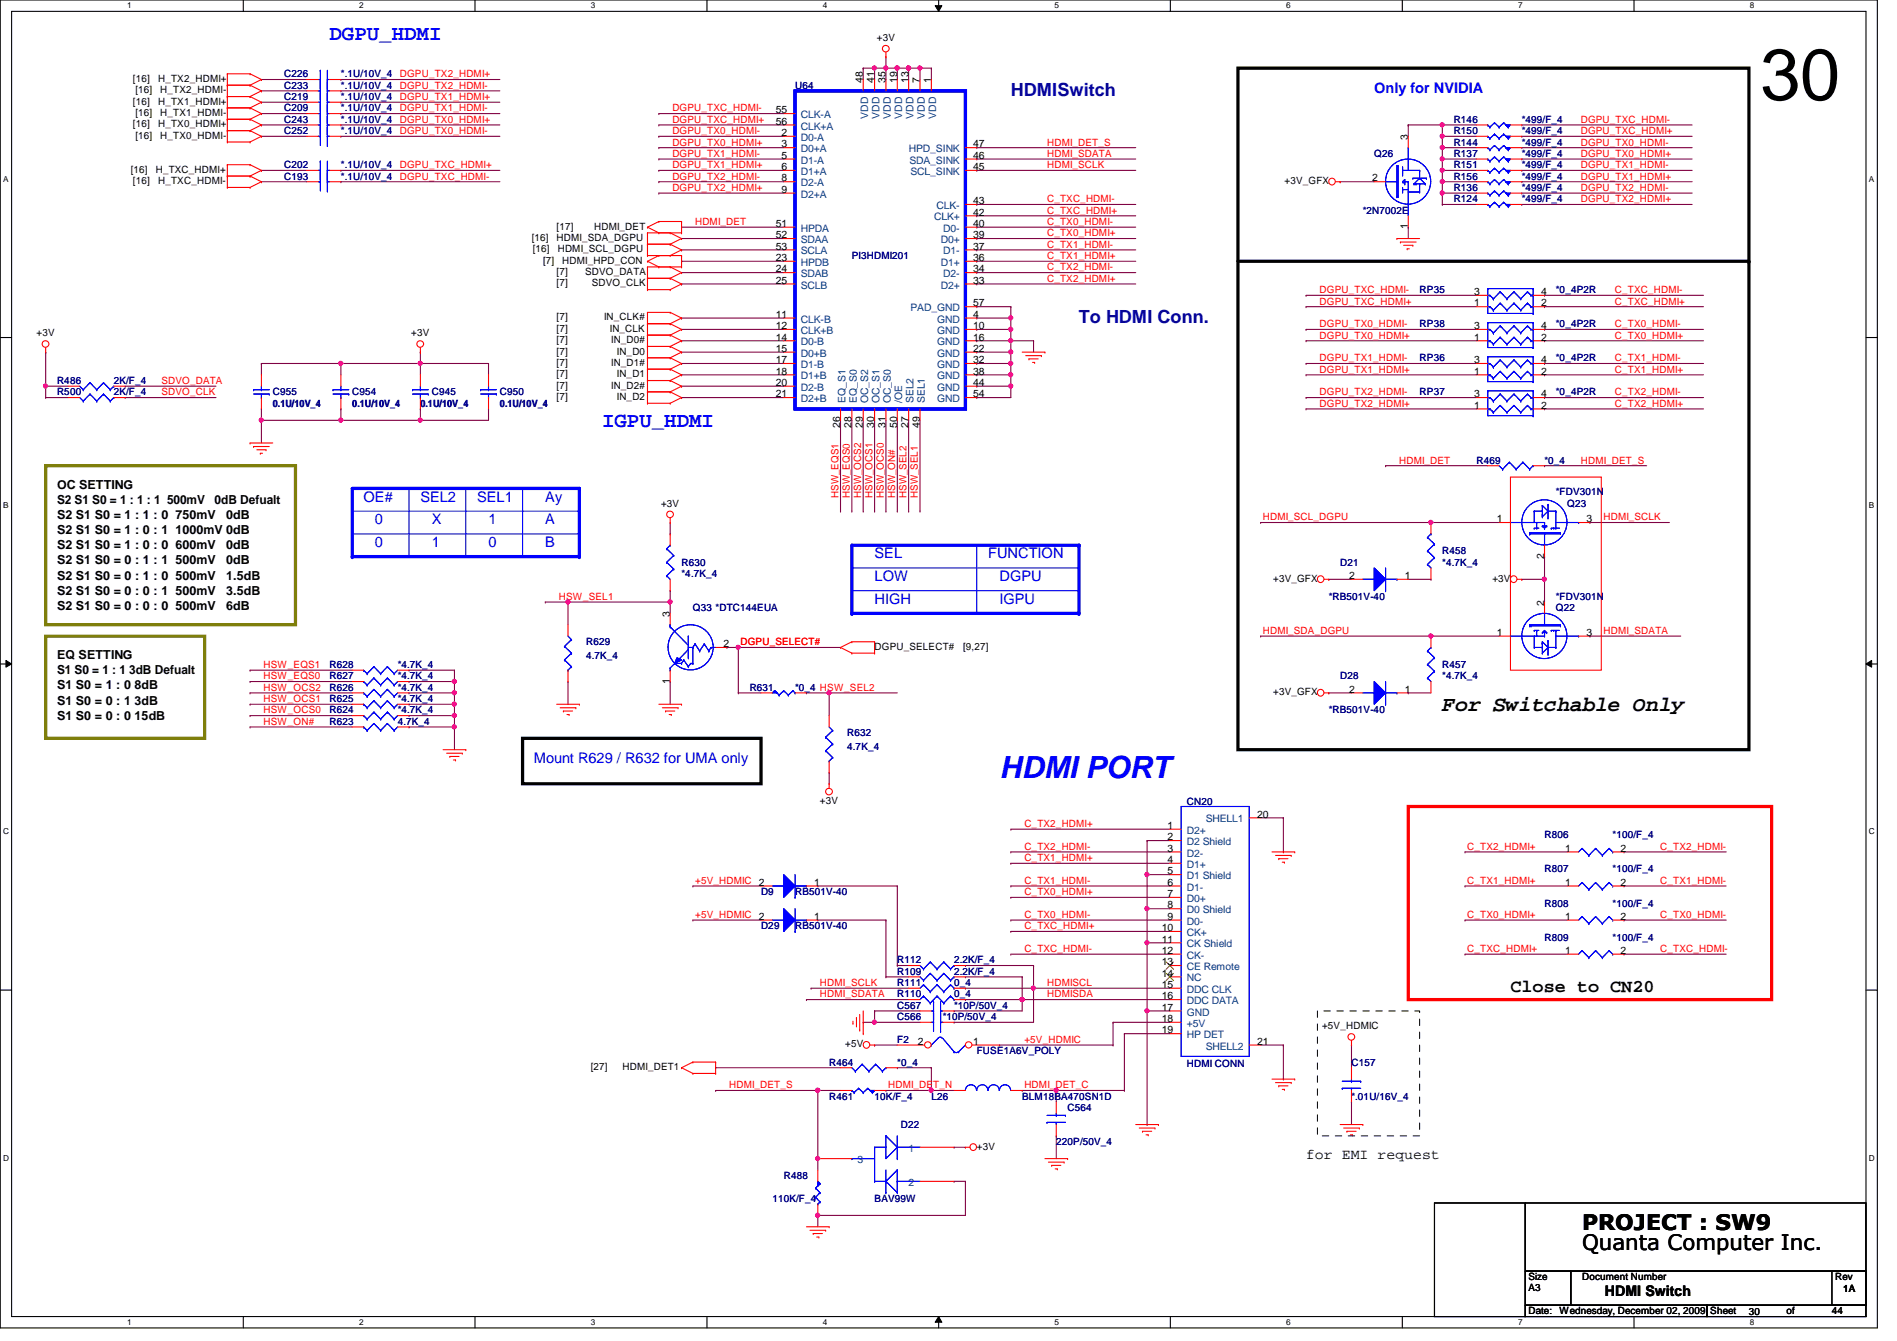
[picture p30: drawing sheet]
<svg xmlns="http://www.w3.org/2000/svg" width="297mm" height="210mm" viewBox="0 0 297 210" stroke-linecap="round" stroke-linejoin="round" font-family="sans-serif">
<defs><g id="words">
<text font-size="11.3" x="275.6" y="15.6">30</text>
<text font-size="4.8" fill="#00f" x="156.5" y="121.8">HDMI PORT</text>
<g font-size="3.3" fill="#00f">
<text x="51.6" y="6.3">DGPU_HDMI</text>
<text x="94.3" y="66.8">IGPU_HDMI</text>
</g>
<g font-size="3.3">
<text x="225.8" y="111.3">For Switchable Only</text>
<text x="247.7" y="195.7">Quanta Computer Inc.</text>
<text x="247.7" y="192.5">PROJECT : SW9</text>
</g>
<g font-size="2.8" fill="#0000a0">
<text x="158.3" y="15.1">HDMISwitch</text>
<text x="168.9" y="50.6">To HDMI Conn.</text>
</g>
<text font-size="2.8" x="236.5" y="155.3">Close to CN20</text>
<g font-size="2.3" fill="#00f">
<text x="215.2" y="14.6">Only for NVIDIA</text>
<text x="56.9" y="78.5">OE#</text>
<text x="58.7" y="82.1">0</text>
<text x="65.8" y="78.5">SEL2</text>
<text x="67.6" y="82.1">X</text>
<text x="74.7" y="78.5">SEL1</text>
<text x="76.5" y="82.1">1</text>
<text x="85.4" y="78.5">Ay</text>
<text x="85.4" y="82.1">A</text>
<text x="58.7" y="85.6">0</text>
<text x="67.6" y="85.6">1</text>
<text x="76.5" y="85.6">0</text>
<text x="85.4" y="85.6">B</text>
<text x="136.9" y="87.4">SEL</text>
<text x="154.7" y="87.4">FUNCTION</text>
<text x="136.9" y="94.5">HIGH</text>
<text x="136.9" y="91">LOW</text>
<text x="156.5" y="91">DGPU</text>
<text x="156.5" y="94.5">IGPU</text>
<text x="83.6" y="119.4">Mount R629 / R632 for UMA only</text>
</g>
<g font-size="2.3">
<text x="204.5" y="181.4">for EMI request</text>
<text x="251.3" y="202.9">HDMI Switch</text>
</g>
<g font-size="1.9">
<text x="8.9" y="76.5">OC SETTING</text>
<text x="8.9" y="78.9">S2 S1 S0 = 1 : 1 : 1 500mV</text>
<text x="8.9" y="81.2">S2 S1 S0 = 1 : 1 : 0 750mV</text>
<text x="8.9" y="83.6">S2 S1 S0 = 1 : 0 : 1 1000mV 0dB</text>
<text x="33.6" y="78.9">0dB Defualt</text>
<text x="35.4" y="81.2">0dB</text>
<text x="8.9" y="86">S2 S1 S0 = 1 : 0 : 0 600mV</text>
<text x="8.9" y="88.3">S2 S1 S0 = 0 : 1 : 1 500mV</text>
<text x="35.4" y="86">0dB</text>
<text x="35.4" y="88.3">0dB</text>
<text x="8.9" y="90.7">S2 S1 S0 = 0 : 1 : 0 500mV</text>
<text x="8.9" y="93.1">S2 S1 S0 = 0 : 0 : 1 500mV</text>
<text x="8.9" y="95.5">S2 S1 S0 = 0 : 0 : 0 500mV</text>
<text x="35.4" y="90.7">1.5dB</text>
<text x="35.4" y="93.1">3.5dB</text>
<text x="35.4" y="95.5">6dB</text>
<text x="8.9" y="103.2">EQ SETTING</text>
<text x="8.9" y="105.5">S1 S0 = 1 : 1 3dB Defualt</text>
<text x="8.9" y="107.9">S1 S0 = 1 : 0 8dB</text>
<text x="8.9" y="110.3">S1 S0 = 0 : 1 3dB</text>
<text x="8.9" y="112.6">S1 S0 = 0 : 0 15dB</text>
</g>
<g font-size="1.6">
<text x="137.3" y="6.4">+3V</text>
<text x="20.8" y="12.8">[16]</text>
<text x="20.8" y="16.4">[16]</text>
<text x="21.2" y="14.6">[16]</text>
<text x="24.8" y="12.8">H_TX2_HDMI+</text>
<text x="24.8" y="16.4">H_TX1_HDMI+</text>
<text x="25.1" y="14.6">H_TX2_HDMI-</text>
<text x="121.5" y="17.7">55</text>
<text x="135.1" y="13" transform="rotate(-90 135.1 13)">48</text>
<text x="136.9" y="13" transform="rotate(-90 136.9 13)">41</text>
<text x="138.7" y="13" transform="rotate(-90 138.7 13)">35</text>
<text x="140.5" y="13" transform="rotate(-90 140.5 13)">19</text>
<text x="142.2" y="13" transform="rotate(-90 142.2 13)">13</text>
<text x="144" y="13" transform="rotate(-90 144 13)">7</text>
<text x="145.8" y="13" transform="rotate(-90 145.8 13)">1</text>
<text x="20.8" y="19.9">[16]</text>
<text x="21.2" y="18.2">[16]</text>
<text x="21.2" y="21.7">[16]</text>
<text x="24.8" y="19.9">H_TX0_HDMI+</text>
<text x="25.1" y="18.2">H_TX1_HDMI-</text>
<text x="25.1" y="21.7">H_TX0_HDMI-</text>
<text x="121.5" y="19.5">56</text>
<text x="122.4" y="23.1">3</text>
<text x="122.4" y="21.3">2</text>
<text x="152.4" y="23.1">47</text>
<text x="220.5" y="21.9" transform="rotate(-90 220.5 21.9)">3</text>
<text x="20.5" y="27.1">[16]</text>
<text x="20.8" y="28.8">[16]</text>
<text x="24.4" y="27.1">H_TXC_HDMI+</text>
<text x="24.8" y="28.8">H_TXC_HDMI-</text>
<text x="122.4" y="24.8">5</text>
<text x="122.4" y="26.6">6</text>
<text x="122.4" y="28.4">8</text>
<text x="152.4" y="26.6">45</text>
<text x="152.4" y="24.8">46</text>
<text x="201.1" y="28.8">+3V_GFX</text>
<text x="214.8" y="28.4">2</text>
<text x="87.2" y="35.9">[17]</text>
<text x="93" y="35.9">HDMI_DET</text>
<text x="121.5" y="35.5">51</text>
<text x="122.4" y="30.2">9</text>
<text x="152.4" y="32">43</text>
<text x="152.4" y="33.7">42</text>
<text x="152.4" y="35.5">40</text>
<text x="220.5" y="35.9" transform="rotate(-90 220.5 35.9)">1</text>
<text x="83.3" y="37.7">[16]</text>
<text x="83.4" y="39.5">[16]</text>
<text x="85" y="41.3">[7]</text>
<text x="87.2" y="37.7">HDMI_SDA_DGPU</text>
<text x="87.3" y="39.5">HDMI_SCL_DGPU</text>
<text x="88.1" y="41.3">HDMI_HPD_CON</text>
<text x="121.5" y="37.3">52</text>
<text x="121.5" y="39.1">53</text>
<text x="121.5" y="40.9">23</text>
<text x="152.4" y="37.3">39</text>
<text x="152.4" y="40.9">36</text>
<text x="152.4" y="39.1">37</text>
<text x="87.2" y="43.1">[7]</text>
<text x="87.2" y="44.8">[7]</text>
<text x="91.6" y="43.1">SDVO_DATA</text>
<text x="92.7" y="44.8">SDVO_CLK</text>
<text x="121.5" y="42.6">24</text>
<text x="121.5" y="44.4">25</text>
<text x="152.4" y="44.4">33</text>
<text x="152.4" y="42.6">34</text>
<text x="152.4" y="48">57</text>
<text x="230.8" y="48">1</text>
<text x="230.8" y="46.2">3</text>
<text x="241.3" y="48">2</text>
<text x="241.3" y="46.2">4</text>
<text x="5.7" y="52.7">+3V</text>
<text x="64.4" y="52.7">+3V</text>
<text x="87.2" y="51.9">[7]</text>
<text x="87.2" y="53.7">[7]</text>
<text x="87.2" y="50.2">[7]</text>
<text x="94.6" y="50.2">IN_CLK#</text>
<text x="95.5" y="51.9">IN_CLK</text>
<text x="95.7" y="53.7">IN_D0#</text>
<text x="121.5" y="49.7">11</text>
<text x="121.5" y="51.5">12</text>
<text x="121.5" y="53.3">14</text>
<text x="152.4" y="51.5">10</text>
<text x="152.4" y="53.3">16</text>
<text x="152.4" y="49.7">4</text>
<text x="230.8" y="53.3">1</text>
<text x="230.8" y="51.5">3</text>
<text x="241.3" y="53.3">2</text>
<text x="241.3" y="51.5">4</text>
<text x="87.2" y="59.1">[7]</text>
<text x="87.2" y="55.5">[7]</text>
<text x="87.2" y="57.3">[7]</text>
<text x="95.7" y="57.3">IN_D1#</text>
<text x="96.6" y="59.1">IN_D1</text>
<text x="96.6" y="55.5">IN_D0</text>
<text x="121.5" y="55.1">15</text>
<text x="121.5" y="56.9">17</text>
<text x="121.5" y="58.6">18</text>
<text x="152.4" y="55.1">22</text>
<text x="152.4" y="56.9">32</text>
<text x="152.4" y="58.6">38</text>
<text x="230.8" y="58.6">1</text>
<text x="230.8" y="56.9">3</text>
<text x="241.3" y="58.6">2</text>
<text x="241.3" y="56.9">4</text>
<text x="87.2" y="62.6">[7]</text>
<text x="87.2" y="60.8">[7]</text>
<text x="95.7" y="60.8">IN_D2#</text>
<text x="96.6" y="62.6">IN_D2</text>
<text x="121.5" y="60.4">20</text>
<text x="121.5" y="62.2">21</text>
<text x="152.4" y="62.2">54</text>
<text x="152.4" y="60.4">44</text>
<text x="230.8" y="64">1</text>
<text x="230.8" y="62.2">3</text>
<text x="241.3" y="64">2</text>
<text x="241.3" y="62.2">4</text>
<text x="131.6" y="67" transform="rotate(-90 131.6 67)">26</text>
<text x="133.3" y="67" transform="rotate(-90 133.3 67)">28</text>
<text x="135.1" y="67" transform="rotate(-90 135.1 67)">29</text>
<text x="136.9" y="67" transform="rotate(-90 136.9 67)">30</text>
<text x="138.7" y="67" transform="rotate(-90 138.7 67)">31</text>
<text x="140.5" y="67" transform="rotate(-90 140.5 67)">50</text>
<text x="142.2" y="67" transform="rotate(-90 142.2 67)">27</text>
<text x="144" y="67" transform="rotate(-90 144 67)">49</text>
<text x="103.5" y="79.3">+3V</text>
<text x="234.4" y="81.7">1</text>
<text x="248.4" y="81.7">3</text>
<text x="241.8" y="87.5" transform="rotate(-90 241.8 87.5)">2</text>
<text x="199.3" y="91.1">+3V_GFX</text>
<text x="211.3" y="90.6">2</text>
<text x="220" y="90.6">1</text>
<text x="233.7" y="91.1">+3V</text>
<text x="241.8" y="94.8" transform="rotate(-90 241.8 94.8)">2</text>
<text x="104.9" y="96.6" transform="rotate(-90 104.9 96.6)">3</text>
<text x="113.3" y="101.3">2</text>
<text x="136.9" y="101.7">DGPU_SELECT#</text>
<text x="150.8" y="101.7">[9,27]</text>
<text x="234.4" y="99.5">1</text>
<text x="248.4" y="99.5">3</text>
<text x="104.9" y="107" transform="rotate(-90 104.9 107)">1</text>
<text x="199.3" y="108.8">+3V_GFX</text>
<text x="211.3" y="108.4">2</text>
<text x="220" y="108.4">1</text>
<text x="128.4" y="125.9">+3V</text>
<text x="182.8" y="129.8">1</text>
<text x="182.8" y="131.5">2</text>
<text x="196.8" y="128">20</text>
<text x="182.8" y="133.3">3</text>
<text x="182.8" y="136.9">5</text>
<text x="182.8" y="135.1">4</text>
<text x="245.1" y="133.3">1</text>
<text x="253.7" y="133.3">2</text>
<text x="118.8" y="138.6">2</text>
<text x="118.8" y="144">2</text>
<text x="127.5" y="138.6">1</text>
<text x="127.5" y="144">1</text>
<text x="182.8" y="140.4">7</text>
<text x="182.8" y="144">9</text>
<text x="182.8" y="138.6">6</text>
<text x="182.8" y="142.2">8</text>
<text x="245.1" y="138.6">1</text>
<text x="245.1" y="144">1</text>
<text x="253.7" y="138.6">2</text>
<text x="253.7" y="144">2</text>
<text x="181.9" y="147.5">11</text>
<text x="181.9" y="145.8">10</text>
<text x="181.9" y="149.3">12</text>
<text x="245.1" y="149.3">1</text>
<text x="253.7" y="149.3">2</text>
<text x="181.9" y="151.1">13</text>
<text x="181.9" y="154.6">15</text>
<text x="181.9" y="152.9">14</text>
<text x="181.9" y="158.2">17</text>
<text x="181.9" y="161.8">19</text>
<text x="181.9" y="156.4">16</text>
<text x="181.9" y="160">18</text>
<text x="207" y="161.1">+5V_HDMIC</text>
<text x="92.5" y="167.5">[27]</text>
<text x="97.5" y="167.5">HDMI_DET1</text>
<text x="132.3" y="164">+5V</text>
<text x="143.7" y="163.5">2</text>
<text x="152.4" y="163.5">1</text>
<text x="196.8" y="163.5">21</text>
<text x="152.9" y="180">+3V</text>
<text x="239.3" y="202">A3</text>
<text x="239.3" y="200.4">Size</text>
<text x="247.7" y="200.4">Document Number</text>
<text x="287.4" y="200.4">Rev</text>
<text x="288.6" y="202.2">1A</text>
<text x="239.3" y="205.7">Date:</text>
<text x="244.2" y="205.7">Wednesday, December 02, 2009 Sheet</text>
<text x="273.9" y="205.9">30</text>
<text x="279.7" y="205.7">of</text>
<text x="286.8" y="205.7">44</text>
</g>
<g font-size="1.6" fill="#000080">
<text x="44.5" y="15.7">C219</text>
<text x="44.5" y="13.9">C233</text>
<text x="44.5" y="12.1">C226</text>
<text x="44.5" y="17.4">C209</text>
<text x="53.4" y="15.7">*.1U/10V_4</text>
<text x="53.4" y="13.9">*.1U/10V_4</text>
<text x="53.4" y="12.1">*.1U/10V_4</text>
<text x="53.4" y="17.4">*.1U/10V_4</text>
<text x="124.5" y="13.9">U64</text>
<text x="44.5" y="19.2">C243</text>
<text x="44.5" y="21">C252</text>
<text x="53.4" y="19.2">*.1U/10V_4</text>
<text x="53.4" y="21">*.1U/10V_4</text>
<text x="227.6" y="22.8">R144</text>
<text x="227.6" y="21">R150</text>
<text x="227.6" y="19.2">R146</text>
<text x="238.3" y="22.8">*499/F_4</text>
<text x="238.3" y="21">*499/F_4</text>
<text x="238.3" y="19.2">*499/F_4</text>
<text x="44.5" y="28.1">C193</text>
<text x="44.5" y="26.3">C202</text>
<text x="53.4" y="28.1">*.1U/10V_4</text>
<text x="53.4" y="26.3">*.1U/10V_4</text>
<text x="215.2" y="24.6">Q26</text>
<text x="227.6" y="24.6">R137</text>
<text x="227.6" y="28.1">R156</text>
<text x="227.6" y="26.3">R151</text>
<text x="227.6" y="29.9">R136</text>
<text x="238.3" y="24.6">*499/F_4</text>
<text x="238.3" y="28.1">*499/F_4</text>
<text x="238.3" y="26.3">*499/F_4</text>
<text x="238.3" y="29.9">*499/F_4</text>
<text x="213.4" y="33.4">*2N7002E</text>
<text x="227.6" y="31.7">R124</text>
<text x="238.3" y="31.7">*499/F_4</text>
<text x="133.4" y="40.6">PI3HDMI201</text>
<text x="222.3" y="45.9">RP35</text>
<text x="243.6" y="45.9">*0_4P2R</text>
<text x="222.3" y="51.2">RP38</text>
<text x="243.6" y="51.2">*0_4P2R</text>
<text x="222.3" y="56.6">RP36</text>
<text x="243.6" y="56.6">*0_4P2R</text>
<text x="8.9" y="60.1">R486</text>
<text x="8.9" y="61.9">R500</text>
<text x="17.8" y="60.1">2K/F_4</text>
<text x="17.8" y="61.9">2K/F_4</text>
<text x="42.7" y="61.9">C955</text>
<text x="42.7" y="63.7">0.1U/10V_4</text>
<text x="55.2" y="61.9">C954</text>
<text x="55.2" y="63.7">0.1U/10V_4</text>
<text x="65.8" y="63.7">0.1U/10V_4</text>
<text x="67.6" y="61.9">C945</text>
<text x="78.3" y="61.9">C950</text>
<text x="78.3" y="63.7">0.1U/10V_4</text>
<text x="222.3" y="61.9">RP37</text>
<text x="243.6" y="61.9">*0_4P2R</text>
<text x="231.2" y="72.6">R469</text>
<text x="241.8" y="72.6">*0_4</text>
<text x="243.6" y="77.6">*FDV301N</text>
<text x="245.4" y="79.3">Q23</text>
<text x="106.7" y="88.6">R630</text>
<text x="209.8" y="88.6">D21</text>
<text x="225.8" y="86.8">R458</text>
<text x="225.8" y="88.6">*4.7K_4</text>
<text x="106.7" y="90.3">*4.7K_4</text>
<text x="108.5" y="95.7">Q33 *DTC144EUA</text>
<text x="208.1" y="93.9">*RB501V-40</text>
<text x="243.6" y="95.7">Q22</text>
<text x="243.6" y="93.9">*FDV301N</text>
<text x="91.8" y="101">R629</text>
<text x="51.6" y="104.6">R628</text>
<text x="51.6" y="106.3">R627</text>
<text x="62.3" y="104.6">*4.7K_4</text>
<text x="62.3" y="106.3">*4.7K_4</text>
<text x="91.8" y="103.1">4.7K_4</text>
<text x="209.8" y="106.3">D28</text>
<text x="225.8" y="104.6">R457</text>
<text x="225.8" y="106.3">*4.7K_4</text>
<text x="51.6" y="109.9">R625</text>
<text x="51.6" y="108.1">R626</text>
<text x="51.6" y="111.7">R624</text>
<text x="51.6" y="113.5">R623</text>
<text x="62.3" y="109.9">*4.7K_4</text>
<text x="62.3" y="108.1">*4.7K_4</text>
<text x="62.3" y="111.7">*4.7K_4</text>
<text x="62.3" y="113.5">4.7K_4</text>
<text x="117.4" y="108.1">R631</text>
<text x="124.5" y="108.1">*0_4 HSW_SEL2</text>
<text x="208.1" y="111.7">*RB501V-40</text>
<text x="132.7" y="115.2">R632</text>
<text x="132.7" y="117.3">4.7K_4</text>
<text x="185.8" y="126.1">CN20</text>
<text x="241.8" y="131.2">R806</text>
<text x="252.5" y="131.2">*100/F_4</text>
<text x="241.8" y="136.6">R807</text>
<text x="252.5" y="136.6">*100/F_4</text>
<text x="119.2" y="140.1">D9</text>
<text x="124.5" y="140.1">RB501V-40</text>
<text x="241.8" y="141.9">R808</text>
<text x="252.5" y="141.9">*100/F_4</text>
<text x="119.2" y="145.5">D29</text>
<text x="124.5" y="145.5">RB501V-40</text>
<text x="241.8" y="147.2">R809</text>
<text x="252.5" y="147.2">*100/F_4</text>
<text x="140.5" y="150.8">R112</text>
<text x="140.5" y="154.3">R111</text>
<text x="140.5" y="152.6">R109</text>
<text x="149.4" y="150.8">2.2K/F_4</text>
<text x="149.4" y="154.3">0_4</text>
<text x="149.4" y="152.6">2.2K/F_4</text>
<text x="140.5" y="156.1">R110</text>
<text x="140.5" y="157.9">C567</text>
<text x="140.5" y="159.7">C566</text>
<text x="147.6" y="159.7">*10P/50V_4</text>
<text x="149.4" y="156.1">0_4</text>
<text x="149.4" y="157.9">*10P/50V_4</text>
<text x="129.8" y="166.8">R464</text>
<text x="140.5" y="166.8">*0_4</text>
<text x="140.5" y="163.2">F2</text>
<text x="152.9" y="165">FUSE1A6V_POLY</text>
<text x="185.8" y="167">HDMI CONN</text>
<text x="211.6" y="166.8">C157</text>
<text x="129.8" y="172.1">R461</text>
<text x="136.9" y="172.1">10K/F_4</text>
<text x="145.8" y="172.1">L26</text>
<text x="160.1" y="172.1">BLM18BA470SN1D</text>
<text x="167.2" y="173.9">C564</text>
<text x="211.6" y="172.1">*.01U/16V_4</text>
<text x="141.1" y="176.6">D22</text>
<text x="165.4" y="179.2">220P/50V_4</text>
<text x="122.7" y="184.6">R488</text>
<text x="120.9" y="188.1">110K/F_4</text>
<text x="136.9" y="188.1">BAV99W</text>
</g>
<g font-size="1.6" fill="#f00">
<text x="62.6" y="12.1">DGPU_TX2_HDMI+</text>
<text x="62.6" y="13.9">DGPU_TX2_HDMI-</text>
<text x="62.6" y="17.4">DGPU_TX1_HDMI-</text>
<text x="62.6" y="15.7">DGPU_TX1_HDMI+</text>
<text x="105.3" y="17.4">DGPU_TXC_HDMI-</text>
<text x="62.6" y="21">DGPU_TX0_HDMI-</text>
<text x="62.6" y="19.2">DGPU_TX0_HDMI+</text>
<text x="105.3" y="19.2">DGPU_TXC_HDMI+</text>
<text x="105.3" y="21">DGPU_TX0_HDMI-</text>
<text x="105.3" y="22.8">DGPU_TX0_HDMI+</text>
<text x="164" y="22.8">HDMI_DET_S</text>
<text x="247.5" y="22.8">DGPU_TX0_HDMI-</text>
<text x="247.5" y="21">DGPU_TXC_HDMI+</text>
<text x="247.5" y="19.2">DGPU_TXC_HDMI-</text>
<text x="62.6" y="26.3">DGPU_TXC_HDMI+</text>
<text x="62.6" y="28.1">DGPU_TXC_HDMI-</text>
<text x="105.3" y="24.6">DGPU_TX1_HDMI-</text>
<text x="105.3" y="26.3">DGPU_TX1_HDMI+</text>
<text x="105.3" y="29.9">DGPU_TX2_HDMI+</text>
<text x="105.3" y="28.1">DGPU_TX2_HDMI-</text>
<text x="164" y="24.6">HDMI_SDATA</text>
<text x="164" y="26.3">HDMI_SCLK</text>
<text x="247.5" y="24.6">DGPU_TX0_HDMI+</text>
<text x="247.5" y="29.9">DGPU_TX2_HDMI-</text>
<text x="247.5" y="26.3">DGPU_TX1_HDMI-</text>
<text x="247.5" y="28.1">DGPU_TX1_HDMI+</text>
<text x="108.8" y="35.2">HDMI_DET</text>
<text x="164" y="35.2">C_TX0_HDMI-</text>
<text x="164" y="31.7">C_TXC_HDMI-</text>
<text x="164" y="33.4">C_TXC_HDMI+</text>
<text x="247.5" y="31.7">DGPU_TX2_HDMI+</text>
<text x="164" y="38.8">C_TX1_HDMI-</text>
<text x="164" y="40.6">C_TX1_HDMI+</text>
<text x="164" y="37">C_TX0_HDMI+</text>
<text x="164" y="44.1">C_TX2_HDMI+</text>
<text x="164" y="42.3">C_TX2_HDMI-</text>
<text x="206.6" y="47.7">DGPU_TXC_HDMI+</text>
<text x="206.6" y="45.9">DGPU_TXC_HDMI-</text>
<text x="252.9" y="45.9">C_TXC_HDMI-</text>
<text x="252.9" y="47.7">C_TXC_HDMI+</text>
<text x="206.6" y="51.2">DGPU_TX0_HDMI-</text>
<text x="206.6" y="53">DGPU_TX0_HDMI+</text>
<text x="252.9" y="53">C_TX0_HDMI+</text>
<text x="252.9" y="51.2">C_TX0_HDMI-</text>
<text x="206.6" y="56.6">DGPU_TX1_HDMI-</text>
<text x="206.6" y="58.3">DGPU_TX1_HDMI+</text>
<text x="252.9" y="56.6">C_TX1_HDMI-</text>
<text x="252.9" y="58.3">C_TX1_HDMI+</text>
<text x="25.3" y="60.1">SDVO_DATA</text>
<text x="25.3" y="61.9">SDVO_CLK</text>
<text x="206.6" y="63.7">DGPU_TX2_HDMI+</text>
<text x="206.6" y="61.9">DGPU_TX2_HDMI-</text>
<text x="252.9" y="63.7">C_TX2_HDMI+</text>
<text x="252.9" y="61.9">C_TX2_HDMI-</text>
<text x="131.3" y="77.9" transform="rotate(-90 131.3 77.9)">HSW_EQS1</text>
<text x="133.1" y="77.9" transform="rotate(-90 133.1 77.9)">HSW_EQS0</text>
<text x="134.8" y="77.9" transform="rotate(-90 134.8 77.9)">HSW_OCS2</text>
<text x="136.6" y="77.9" transform="rotate(-90 136.6 77.9)">HSW_OCS1</text>
<text x="138.4" y="77.9" transform="rotate(-90 138.4 77.9)">HSW_OCS0</text>
<text x="140.2" y="77.9" transform="rotate(-90 140.2 77.9)">HSW_ON#</text>
<text x="141.9" y="77.9" transform="rotate(-90 141.9 77.9)">HSW_SEL2</text>
<text x="143.7" y="77.9" transform="rotate(-90 143.7 77.9)">HSW_SEL1</text>
<text x="219.1" y="72.6">HDMI_DET</text>
<text x="247.5" y="72.6">HDMI_DET_S</text>
<text x="197.7" y="81.4">HDMI_SCL_DGPU</text>
<text x="251.1" y="81.4">HDMI_SCLK</text>
<text x="87.5" y="93.9">HSW_SEL1</text>
<text x="115.9" y="101">DGPU_SELECT#</text>
<text x="197.7" y="99.2">HDMI_SDA_DGPU</text>
<text x="251.1" y="99.2">HDMI_SDATA</text>
<text x="41.3" y="104.6">HSW_EQS1</text>
<text x="41.3" y="106.3">HSW_EQS0</text>
<text x="41.3" y="111.7">HSW_OCS0</text>
<text x="41.3" y="113.5">HSW_ON#</text>
<text x="41.3" y="108.1">HSW_OCS2</text>
<text x="41.3" y="109.9">HSW_OCS1</text>
<text x="160.4" y="129.5">C_TX2_HDMI+</text>
<text x="160.4" y="133">C_TX2_HDMI-</text>
<text x="160.4" y="134.8">C_TX1_HDMI+</text>
<text x="229.7" y="133">C_TX2_HDMI+</text>
<text x="260" y="133">C_TX2_HDMI-</text>
<text x="108.8" y="138.3">+5V_HDMIC</text>
<text x="108.8" y="143.7">+5V_HDMIC</text>
<text x="160.4" y="138.3">C_TX1_HDMI-</text>
<text x="160.4" y="140.1">C_TX0_HDMI+</text>
<text x="160.4" y="143.7">C_TX0_HDMI-</text>
<text x="229.7" y="138.3">C_TX1_HDMI+</text>
<text x="229.7" y="143.7">C_TX0_HDMI+</text>
<text x="260" y="138.3">C_TX1_HDMI-</text>
<text x="260" y="143.7">C_TX0_HDMI-</text>
<text x="160.4" y="149">C_TXC_HDMI-</text>
<text x="160.4" y="145.5">C_TXC_HDMI+</text>
<text x="229.7" y="149">C_TXC_HDMI+</text>
<text x="260" y="149">C_TXC_HDMI-</text>
<text x="128.4" y="154.3">HDMI_SCLK</text>
<text x="164" y="154.3">HDMISCL</text>
<text x="128.4" y="156.1">HDMI_SDATA</text>
<text x="164" y="156.1">HDMISDA</text>
<text x="160.4" y="163.2">+5V_HDMIC</text>
<text x="114.2" y="170.3">HDMI_DET_S</text>
<text x="139.1" y="170.3">HDMI_DET_N</text>
<text x="160.4" y="170.3">HDMI_DET_C</text>
</g>
<g font-size="1.6" fill="#004080">
<text x="125.4" y="23.8">D0+A</text>
<text x="125.4" y="22.1">D0-A</text>
<text x="125.4" y="20.3">CLK+A</text>
<text x="125.4" y="18.5">CLK-A</text>
<text x="135.9" y="18.6" transform="rotate(-90 135.9 18.6)">VDD</text>
<text x="137.7" y="18.6" transform="rotate(-90 137.7 18.6)">VDD</text>
<text x="139.5" y="18.6" transform="rotate(-90 139.5 18.6)">VDD</text>
<text x="141.3" y="18.6" transform="rotate(-90 141.3 18.6)">VDD</text>
<text x="142.3" y="23.8">HPD_SINK</text>
<text x="143" y="18.6" transform="rotate(-90 143 18.6)">VDD</text>
<text x="144.8" y="18.6" transform="rotate(-90 144.8 18.6)">VDD</text>
<text x="146.6" y="18.6" transform="rotate(-90 146.6 18.6)">VDD</text>
<text x="125.4" y="25.6">D1-A</text>
<text x="125.4" y="27.4">D1+A</text>
<text x="125.4" y="29.2">D2-A</text>
<text x="142.4" y="25.6">SDA_SINK</text>
<text x="142.6" y="27.4">SCL_SINK</text>
<text x="125.4" y="30.9">D2+A</text>
<text x="146.3" y="34.5">CLK+</text>
<text x="146.6" y="32.7">CLK-</text>
<text x="125.4" y="38.1">SDAA</text>
<text x="125.4" y="36.3">HPDA</text>
<text x="125.4" y="39.8">SCLA</text>
<text x="125.4" y="41.6">HPDB</text>
<text x="147.3" y="38.1">D0+</text>
<text x="147.3" y="41.6">D1+</text>
<text x="147.7" y="36.3">D0-</text>
<text x="147.7" y="39.8">D1-</text>
<text x="125.4" y="43.4">SDAB</text>
<text x="125.4" y="45.2">SCLB</text>
<text x="147.3" y="45.2">D2+</text>
<text x="147.7" y="43.4">D2-</text>
<text x="125.4" y="50.5">CLK-B</text>
<text x="125.4" y="52.3">CLK+B</text>
<text x="142.6" y="48.7">PAD_GND</text>
<text x="146.7" y="52.3">GND</text>
<text x="146.7" y="50.5">GND</text>
<text x="125.4" y="54.1">D0-B</text>
<text x="125.4" y="55.8">D0+B</text>
<text x="125.4" y="57.6">D1-B</text>
<text x="125.4" y="59.4">D1+B</text>
<text x="146.7" y="55.8">GND</text>
<text x="146.7" y="57.6">GND</text>
<text x="146.7" y="59.4">GND</text>
<text x="146.7" y="54.1">GND</text>
<text x="125.4" y="61.2">D2-B</text>
<text x="125.4" y="62.9">D2+B</text>
<text x="132.4" y="63.1" transform="rotate(-90 132.4 63.1)">EQ_S1</text>
<text x="134.2" y="63.1" transform="rotate(-90 134.2 63.1)">EQ_S0</text>
<text x="135.9" y="63.1" transform="rotate(-90 135.9 63.1)">OC_S2</text>
<text x="137.7" y="63.1" transform="rotate(-90 137.7 63.1)">OC_S1</text>
<text x="139.5" y="63.1" transform="rotate(-90 139.5 63.1)">OC_S0</text>
<text x="141.3" y="63.1" transform="rotate(-90 141.3 63.1)">/OE</text>
<text x="143" y="63.1" transform="rotate(-90 143 63.1)">SEL2</text>
<text x="144.8" y="63.1" transform="rotate(-90 144.8 63.1)">SEL1</text>
<text x="146.7" y="62.9">GND</text>
<text x="146.7" y="61.2">GND</text>
<text x="185.8" y="130.5">D2+</text>
<text x="188.8" y="128.7">SHELL1</text>
<text x="185.8" y="134.1">D2-</text>
<text x="185.8" y="137.6">D1 Shield</text>
<text x="185.8" y="132.3">D2 Shield</text>
<text x="185.8" y="135.8">D1+</text>
<text x="185.8" y="141.2">D0+</text>
<text x="185.8" y="139.4">D1-</text>
<text x="185.8" y="143">D0 Shield</text>
<text x="185.8" y="144.7">D0-</text>
<text x="185.8" y="148.3">CK Shield</text>
<text x="185.8" y="146.5">CK+</text>
<text x="185.8" y="151.8">CE Remote</text>
<text x="185.8" y="155.4">DDC CLK</text>
<text x="185.8" y="150.1">CK-</text>
<text x="185.8" y="153.6">NC</text>
<text x="185.8" y="159">GND</text>
<text x="185.8" y="157.2">DDC DATA</text>
<text x="185.8" y="160.7">+5V</text>
<text x="185.8" y="162.5">HP DET</text>
<text x="188.8" y="164.3">SHELL2</text>
<text x="134.3" y="182.1">3</text>
<text x="142.3" y="180.3">1</text>
<text x="142.3" y="185.6">2</text>
</g>
<g font-size="1.3">
<text x="19.9" y="1.3">1</text>
<text x="56.2" y="1.3">2</text>
<text x="92.5" y="1.3">3</text>
<text x="128.8" y="1.3">4</text>
<text x="165.1" y="1.3">5</text>
<text x="201.4" y="1.3">6</text>
<text x="237.7" y="1.3">7</text>
<text x="274" y="1.3">8</text>
<text x=".5" y="28.4">A</text>
<text x="292.6" y="28.4">A</text>
<text x=".5" y="79.5">B</text>
<text x="292.6" y="79.5">B</text>
<text x=".5" y="130.6">C</text>
<text x="292.6" y="130.6">C</text>
<text x=".5" y="181.7">D</text>
<text x="292.6" y="181.7">D</text>
<text x="19.9" y="207.4">1</text>
<text x="56.2" y="207.4">2</text>
<text x="92.5" y="207.4">3</text>
<text x="128.8" y="207.4">4</text>
<text x="165.1" y="207.4">5</text>
<text x="201.4" y="207.4">6</text>
<text x="237.7" y="207.4">7</text>
<text x="274" y="207.4">8</text>
</g>
</g></defs>
<path d="M0 0h294v207.9h-294zM1.8 1.8h290.4v204.3h-290.4z" fill="none" stroke="#000" stroke-width=".17"/>
<g fill="#fff">
<path d="M19.9 .2h.7v1.4h-.7z"/>
<path d="M19.9 206.2h.7v1.4h-.7z"/>
</g>
<path d="M38.1 0v1.8M38.1 206.1v1.8" fill="none" stroke="#000" stroke-width=".17"/>
<g fill="#fff">
<path d="M56.2 .2h.7v1.4h-.7z"/>
<path d="M56.2 206.2h.7v1.4h-.7z"/>
</g>
<path d="M74.4 0v1.8M74.4 206.1v1.8" fill="none" stroke="#000" stroke-width=".17"/>
<g fill="#fff">
<path d="M92.5 .2h.7v1.4h-.7z"/>
<path d="M92.5 206.2h.7v1.4h-.7z"/>
</g>
<path d="M110.7 0v1.8M110.7 206.1v1.8" fill="none" stroke="#000" stroke-width=".17"/>
<g fill="#fff">
<path d="M128.8 .2h.7v1.4h-.7z"/>
<path d="M128.8 206.2h.7v1.4h-.7z"/>
</g>
<path d="M147 0v1.8M147 206.1v1.8" fill="none" stroke="#000" stroke-width=".17"/>
<path d="M146.4 .9h1.1l-.5 .9zM147 206.1l.5 .9h-1.1z" fill="#000"/>
<path d="M146.4 .9h1.1l-.5 .9zM147 206.1l.5 .9h-1.1z" fill="none" stroke="#000" stroke-width=".16"/>
<g fill="#fff">
<path d="M165.1 .2h.7v1.4h-.7z"/>
<path d="M165.1 206.2h.7v1.4h-.7z"/>
</g>
<path d="M183.3 0v1.8M183.3 206.1v1.8" fill="none" stroke="#000" stroke-width=".17"/>
<g fill="#fff">
<path d="M201.4 .2h.7v1.4h-.7z"/>
<path d="M201.4 206.2h.7v1.4h-.7z"/>
</g>
<path d="M219.6 0v1.8M219.6 206.1v1.8" fill="none" stroke="#000" stroke-width=".17"/>
<g fill="#fff">
<path d="M237.7 .2h.7v1.4h-.7z"/>
<path d="M237.7 206.2h.7v1.4h-.7z"/>
</g>
<path d="M255.9 0v1.8M255.9 206.1v1.8" fill="none" stroke="#000" stroke-width=".17"/>
<g fill="#fff">
<path d="M274 .2h.7v1.4h-.7z"/>
<path d="M274 206.2h.7v1.4h-.7z"/>
<path d="M.5 27.3h.8v1.4h-.8z"/>
<path d="M292.6 27.3h.9v1.4h-.9z"/>
<path d="M.5 78.4h.8v1.4h-.8z"/>
<path d="M292.6 78.4h.9v1.4h-.9z"/>
</g>
<path d="M0 52.8h1.8M292.2 52.8h1.8" fill="none" stroke="#000" stroke-width=".17"/>
<g fill="#fff">
<path d="M.5 129.5h.9v1.4h-.9z"/>
<path d="M292.6 129.5h.9v1.4h-.9z"/>
</g>
<path d="M0 103.9h1.8M292.2 103.9h1.8" fill="none" stroke="#000" stroke-width=".17"/>
<path d="M.9 103.4l.9 .5-.9 .5zM292.2 103.9l.9-.5v1z" fill="#000"/>
<path d="M.9 103.4l.9 .5-.9 .5zM292.2 103.9l.9-.5v1z" fill="none" stroke="#000" stroke-width=".16"/>
<g fill="#fff">
<path d="M.5 180.5h.9v1.4h-.9z"/>
<path d="M292.6 180.5h.9v1.4h-.9z"/>
</g>
<path d="M0 155h1.8M292.2 155h1.8" fill="none" stroke="#000" stroke-width=".17"/>
<path d="M106.7 37.3h.1M106.7 39.1h.1M106.7 37.3h16M106.7 39.1h16M115.6 101.3h.1M115.6 101.3h16" fill="none" stroke="#800040" stroke-width=".17"/>
<circle cx="115.6" cy="101.3" r=".32" fill="#f0f"/>
<circle cx="115.6" cy="101.3" r=".32" fill="none" stroke="#f0f" stroke-width=".17"/>
<path d="M135.2 10.7h.1M135.2 10.7v1.7M136.9 10.7h.1M136.9 10.7v1.7M138.7 8.9h.1M138.7 8.9v1.8h-3.5M145.8 10.7h.1M145.8 10.7v1.7M106.7 35.6h.1M106.7 35.6h16" fill="none" stroke="#800040" stroke-width=".17"/>
<circle cx="136.9" cy="10.6" r=".32" fill="#f0f"/>
<circle cx="136.9" cy="10.6" r=".32" fill="none" stroke="#f0f" stroke-width=".17"/>
<path d="M138.7 10.7h.1M138.7 10.7v1.7M138.7 10.7h1.8M140.5 10.7h.1M140.5 10.7v1.7M142.3 10.7h.1M142.3 10.7v1.7M144.1 10.7h.1M144.1 10.7v1.7" fill="none" stroke="#800040" stroke-width=".17"/>
<circle cx="140.5" cy="10.6" r=".32" fill="#f0f"/>
<circle cx="140.5" cy="10.6" r=".32" fill="none" stroke="#f0f" stroke-width=".17"/>
<circle cx="138.7" cy="10.6" r=".32" fill="#f0f"/>
<circle cx="138.7" cy="10.6" r=".32" fill="none" stroke="#f0f" stroke-width=".17"/>
<path d="M140.5 10.7h.1M140.5 10.7h1.8" fill="none" stroke="#800040" stroke-width=".17"/>
<circle cx="142.3" cy="10.6" r=".32" fill="#f0f"/>
<circle cx="142.3" cy="10.6" r=".32" fill="none" stroke="#f0f" stroke-width=".17"/>
<circle cx="140.5" cy="10.6" r=".32" fill="#f0f"/>
<circle cx="140.5" cy="10.6" r=".32" fill="none" stroke="#f0f" stroke-width=".17"/>
<path d="M142.3 10.7h.1M142.3 10.7h1.8" fill="none" stroke="#800040" stroke-width=".17"/>
<circle cx="144" cy="10.6" r=".32" fill="#f0f"/>
<circle cx="144" cy="10.6" r=".32" fill="none" stroke="#f0f" stroke-width=".17"/>
<circle cx="142.3" cy="10.6" r=".32" fill="#f0f"/>
<circle cx="142.3" cy="10.6" r=".32" fill="none" stroke="#f0f" stroke-width=".17"/>
<path d="M144.1 10.7h.1M144.1 10.7h1.7M152.9 48h.1M152.9 49.8h.1M152.9 48h5.4M152.9 49.8h5.4" fill="none" stroke="#800040" stroke-width=".17"/>
<circle cx="158.3" cy="49.8" r=".32" fill="#f0f"/>
<circle cx="158.3" cy="49.8" r=".32" fill="none" stroke="#f0f" stroke-width=".17"/>
<path d="M152.9 51.6h.1M152.9 53.3h.1M152.9 55.1h.1M152.9 56.9h.1M152.9 58.7h.1M152.9 51.6h5.4M152.9 53.3h5.4M152.9 55.1h5.4M152.9 56.9h5.4M152.9 58.7h5.4M152.9 60.5h.1M152.9 60.5h5.4" fill="none" stroke="#800040" stroke-width=".17"/>
<circle cx="158.3" cy="60.4" r=".32" fill="#f0f"/>
<circle cx="158.3" cy="60.4" r=".32" fill="none" stroke="#f0f" stroke-width=".17"/>
<path d="M158.3 49.8h.1M158.3 55.1h.1M158.3 49.8v1.8M158.3 55.1v1.8M152.9 62.2h.1M158.3 60.5h.1M158.3 60.5v1.7h-5.4" fill="none" stroke="#800040" stroke-width=".17"/>
<circle cx="158.3" cy="55.1" r=".32" fill="#f0f"/>
<circle cx="158.3" cy="55.1" r=".32" fill="none" stroke="#f0f" stroke-width=".17"/>
<path d="M158.3 51.6h.1M158.3 51.6v1.7" fill="none" stroke="#800040" stroke-width=".17"/>
<circle cx="158.3" cy="51.5" r=".32" fill="#f0f"/>
<circle cx="158.3" cy="51.5" r=".32" fill="none" stroke="#f0f" stroke-width=".17"/>
<path d="M158.3 56.9h.1M158.3 56.9v1.8" fill="none" stroke="#800040" stroke-width=".17"/>
<circle cx="158.3" cy="56.9" r=".32" fill="#f0f"/>
<circle cx="158.3" cy="56.9" r=".32" fill="none" stroke="#f0f" stroke-width=".17"/>
<path d="M158.3 53.3h.1M158.3 53.3v1.8" fill="none" stroke="#800040" stroke-width=".17"/>
<circle cx="158.3" cy="53.3" r=".32" fill="#f0f"/>
<circle cx="158.3" cy="53.3" r=".32" fill="none" stroke="#f0f" stroke-width=".17"/>
<path d="M158.3 53.3h.1M158.3 48h.1M158.3 58.7h.1M158.3 53.3h3.5M158.3 48v1.8M158.3 58.7v1.8M161.8 53.3h.1M161.8 53.3v1.8" fill="none" stroke="#800040" stroke-width=".17"/>
<circle cx="158.3" cy="58.6" r=".32" fill="#f0f"/>
<circle cx="158.3" cy="58.6" r=".32" fill="none" stroke="#f0f" stroke-width=".17"/>
<g fill="none" stroke="#800040" stroke-width=".17">
<path d="M131.6 65.8v14.2M133.4 65.8v14.2M135.2 65.8v14.2M136.9 65.8v14.2M138.7 65.8v14.2M140.5 65.8v14.2M142.3 65.8v14.2M144.1 65.8v14.2M131.6 80h.1M133.4 80h.1M135.2 80h.1M136.9 80h.1"/>
<path d="M138.7 80h.1M140.5 80h.1M142.3 80h.1M144.1 80h.1M39.2 104.9h.1M39.2 112h.1M39.2 106.7h.1M39.2 113.8h.1M39.2 104.9h16M39.2 112h16M39.2 106.7h16M39.2 113.8h16"/>
<path d="M129.8 108.5h.1M129.8 108.5h10.7"/>
</g>
<circle cx="129.8" cy="108.4" r=".32" fill="#f0f"/>
<circle cx="129.8" cy="108.4" r=".32" fill="none" stroke="#f0f" stroke-width=".17"/>
<path d="M88.9 94.2h.1M88.9 94.2h16M39.2 108.5h.1M39.2 108.5h16" fill="none" stroke="#800040" stroke-width=".17"/>
<circle cx="104.9" cy="94.2" r=".32" fill="#f0f"/>
<circle cx="104.9" cy="94.2" r=".32" fill="none" stroke="#f0f" stroke-width=".17"/>
<circle cx="88.9" cy="94.2" r=".32" fill="#f0f"/>
<circle cx="88.9" cy="94.2" r=".32" fill="none" stroke="#f0f" stroke-width=".17"/>
<path d="M39.2 110.2h.1M39.2 110.2h16M64 113.8h.1M64 113.8h7.2" fill="none" stroke="#800040" stroke-width=".17"/>
<circle cx="71.1" cy="113.8" r=".32" fill="#f0f"/>
<circle cx="71.1" cy="113.8" r=".32" fill="none" stroke="#f0f" stroke-width=".17"/>
<path d="M64 104.9h.1M64 106.7h.1M64 104.9h7.2M64 106.7h7.2M71.2 113.8h.1M71.2 106.7h.1M71.2 106.7v1.8M71.2 113.8v3.5" fill="none" stroke="#800040" stroke-width=".17"/>
<circle cx="71.1" cy="106.7" r=".32" fill="#f0f"/>
<circle cx="71.1" cy="106.7" r=".32" fill="none" stroke="#f0f" stroke-width=".17"/>
<path d="M64 108.5h.1M64 108.5h7.2" fill="none" stroke="#800040" stroke-width=".17"/>
<circle cx="71.1" cy="108.4" r=".32" fill="#f0f"/>
<circle cx="71.1" cy="108.4" r=".32" fill="none" stroke="#f0f" stroke-width=".17"/>
<path d="M64 110.2h.1M64 110.2h7.2M71.2 110.2h.1M71.2 110.2v1.8" fill="none" stroke="#800040" stroke-width=".17"/>
<circle cx="71.1" cy="110.2" r=".32" fill="#f0f"/>
<circle cx="71.1" cy="110.2" r=".32" fill="none" stroke="#f0f" stroke-width=".17"/>
<path d="M64 112h.1M64 112h7.2" fill="none" stroke="#800040" stroke-width=".17"/>
<circle cx="71.1" cy="112" r=".32" fill="#f0f"/>
<circle cx="71.1" cy="112" r=".32" fill="none" stroke="#f0f" stroke-width=".17"/>
<g fill="none" stroke="#800040" stroke-width=".17">
<path d="M103.2 19.6h.1M103.2 17.8h.1M103.2 19.6h19.5M103.2 17.8h19.5M103.2 21.3h.1M103.2 23.1h.1M103.2 24.9h.1M103.2 26.7h.1M103.2 30.2h.1M103.2 28.4h.1M103.2 21.3h19.5M103.2 23.1h19.5"/>
<path d="M103.2 24.9h19.5M103.2 26.7h19.5M103.2 30.2h19.5M103.2 28.4h19.5M53.4 56.9h.1M53.4 56.9h12.4M76.5 56.9h.1M76.5 56.9v1.8M106.7 40.9h.1M106.7 42.7h.1M106.7 44.4h.1M106.7 49.8h.1"/>
<path d="M106.7 51.6h.1M106.7 53.3h.1M106.7 55.1h.1M106.7 56.9h.1M106.7 58.7h.1M106.7 40.9h16M106.7 42.7h16M106.7 44.4h16M106.7 49.8h16M106.7 51.6h16M106.7 53.3h16M106.7 55.1h16"/>
<path d="M106.7 56.9h16M106.7 58.7h16M106.7 60.5h.1M106.7 62.2h.1M106.7 60.5h16M106.7 62.2h16M104.9 94.2h.1M104.9 92.5h.1M104.9 83.6h.1M104.9 81.8v1.8M104.9 92.5v3.5M71.2 108.5h.1"/>
<path d="M71.2 104.9h.1M71.2 112h.1M71.2 104.9v1.8M71.2 108.5v1.7M71.2 112v1.8M104.9 106.7h.1M104.9 106.7v3.5M113.8 101.3h.1M113.8 101.3h1.8M115.6 101.3h.1M115.6 108.5h.1M115.6 101.3v7.2"/>
<path d="M115.6 108.5h3.6"/>
</g>
<circle cx="53.4" cy="56.9" r=".32" fill="#f0f"/>
<circle cx="53.4" cy="56.9" r=".32" fill="none" stroke="#f0f" stroke-width=".17"/>
<path d="M53.4 56.9h.1M53.4 56.9v1.8M65.8 65.8h.1M65.8 65.8h10.7" fill="none" stroke="#800040" stroke-width=".17"/>
<circle cx="65.8" cy="65.8" r=".32" fill="#f0f"/>
<circle cx="65.8" cy="65.8" r=".32" fill="none" stroke="#f0f" stroke-width=".17"/>
<path d="M40.9 56.9h.1M40.9 56.9h12.5M40.9 56.9v1.8M65.8 56.9h.1M65.8 56.9v1.8M65.8 56.9h10.7M40.9 64h.1M40.9 64v1.8M53.4 64h.1M53.4 64v1.8" fill="none" stroke="#800040" stroke-width=".17"/>
<circle cx="65.8" cy="56.9" r=".32" fill="#f0f"/>
<circle cx="65.8" cy="56.9" r=".32" fill="none" stroke="#f0f" stroke-width=".17"/>
<path d="M53.4 65.8h.1M53.4 65.8h12.4" fill="none" stroke="#800040" stroke-width=".17"/>
<circle cx="53.4" cy="65.8" r=".32" fill="#f0f"/>
<circle cx="53.4" cy="65.8" r=".32" fill="none" stroke="#f0f" stroke-width=".17"/>
<path d="M65.8 55.1h.1M65.8 55.1v1.8M40.9 65.8h.1M40.9 65.8v3.5M40.9 65.8h12.5M65.8 64h.1M65.8 64v1.8M76.5 64h.1M76.5 64v1.8" fill="none" stroke="#800040" stroke-width=".17"/>
<circle cx="40.9" cy="65.8" r=".32" fill="#f0f"/>
<circle cx="40.9" cy="65.8" r=".32" fill="none" stroke="#f0f" stroke-width=".17"/>
<g fill="none" stroke="#800040" stroke-width=".17">
<path d="M40.9 12.4h.1M40.9 14.2h.1M40.9 16h.1M40.9 17.8h.1M40.9 19.6h.1M40.9 12.4h7.1M40.9 14.2h7.1M40.9 16h7.1M40.9 17.8h7.1M40.9 19.6h7.1M53.4 12.4h.1M53.4 19.6h.1"/>
<path d="M53.4 14.2h.1M53.4 17.8h.1M53.4 16h.1M53.4 12.4h24.9M53.4 14.2h24.9M53.4 16h24.9M53.4 17.8h24.9M53.4 19.6h24.9M225.8 19.6h.1M225.8 19.6v1.7M40.9 26.7h.1M40.9 28.4h.1"/>
<path d="M40.9 21.3h.1M40.9 26.7h7.1M40.9 28.4h7.1M40.9 21.3h7.1M53.4 21.3h.1M53.4 26.7h.1M53.4 28.4h.1M53.4 26.7h24.9M53.4 28.4h24.9M53.4 21.3h24.9M209.8 28.4h.1M209.8 28.4h5.4"/>
<path d="M225.8 23.1h.1M225.8 23.1h5.4"/>
</g>
<circle cx="225.8" cy="23.1" r=".32" fill="#f0f"/>
<circle cx="225.8" cy="23.1" r=".32" fill="none" stroke="#f0f" stroke-width=".17"/>
<path d="M225.8 24.9h.1M225.8 24.9h5.4" fill="none" stroke="#800040" stroke-width=".17"/>
<circle cx="225.8" cy="24.9" r=".32" fill="#f0f"/>
<circle cx="225.8" cy="24.9" r=".32" fill="none" stroke="#f0f" stroke-width=".17"/>
<path d="M220.5 19.6h.1M220.5 19.6v1.7M220.5 19.6h5.3M220.5 35.6h.1M220.5 35.6v1.7M225.8 21.3h.1M225.8 26.7h.1M225.8 21.3v1.8M225.8 26.7h5.4" fill="none" stroke="#800040" stroke-width=".17"/>
<circle cx="225.8" cy="26.6" r=".32" fill="#f0f"/>
<circle cx="225.8" cy="26.6" r=".32" fill="none" stroke="#f0f" stroke-width=".17"/>
<path d="M225.8 28.4h.1M225.8 28.4h5.4" fill="none" stroke="#800040" stroke-width=".17"/>
<circle cx="225.8" cy="28.4" r=".32" fill="#f0f"/>
<circle cx="225.8" cy="28.4" r=".32" fill="none" stroke="#f0f" stroke-width=".17"/>
<path d="M225.8 19.6h.1M225.8 19.6h5.4M225.8 30.2h.1M225.8 28.4h.1M225.8 24.9h.1M225.8 23.1h.1M225.8 26.7h.1M225.8 23.1v8.9" fill="none" stroke="#800040" stroke-width=".17"/>
<circle cx="225.8" cy="19.5" r=".32" fill="#f0f"/>
<circle cx="225.8" cy="19.5" r=".32" fill="none" stroke="#f0f" stroke-width=".17"/>
<path d="M225.8 30.2h.1M225.8 30.2h5.4" fill="none" stroke="#800040" stroke-width=".17"/>
<circle cx="225.8" cy="30.2" r=".32" fill="#f0f"/>
<circle cx="225.8" cy="30.2" r=".32" fill="none" stroke="#f0f" stroke-width=".17"/>
<path d="M225.8 32h.1M225.8 21.3h.1M225.8 32h5.4M225.8 21.3h5.4" fill="none" stroke="#800040" stroke-width=".17"/>
<circle cx="225.8" cy="21.3" r=".32" fill="#f0f"/>
<circle cx="225.8" cy="21.3" r=".32" fill="none" stroke="#f0f" stroke-width=".17"/>
<g fill="none" stroke="#800040" stroke-width=".17">
<path d="M238.3 19.6h.1M238.3 19.6h26.7M238.3 23.1h.1M238.3 32h.1M238.3 24.9h.1M238.3 30.2h.1M238.3 21.3h.1M238.3 26.7h.1M238.3 28.4h.1M238.3 23.1h26.7M238.3 32h26.7M238.3 24.9h26.7"/>
<path d="M238.3 30.2h26.7M238.3 21.3h26.7M238.3 26.7h26.7M238.3 28.4h26.7M204.5 51.6h.1M204.5 53.3h.1M204.5 48h.1M204.5 56.9h.1M204.5 46.2h.1M204.5 58.7h.1M204.5 51.6h26.7M204.5 53.3h26.7"/>
<path d="M204.5 48h26.7M204.5 56.9h26.7M204.5 46.2h26.7M204.5 58.7h26.7M7.2 62.2h.1M7.2 60.5h.1M7.2 62.2h3.5M7.2 60.5v1.7M19.6 60.5h.1M19.6 62.2h.1M19.6 62.2h14.2M19.6 60.5h14.2"/>
<path d="M204.5 64h.1M204.5 62.2h.1M204.5 64h26.7M204.5 62.2h26.7"/>
</g>
<circle cx="7.1" cy="60.4" r=".32" fill="#f0f"/>
<circle cx="7.1" cy="60.4" r=".32" fill="none" stroke="#f0f" stroke-width=".17"/>
<g fill="none" stroke="#800040" stroke-width=".17">
<path d="M7.2 55.1h.1M7.2 55.1v5.4M241.8 46.2h.1M241.8 56.9h.1M241.8 58.7h.1M241.8 53.3h.1M241.8 51.6h.1M241.8 48h.1M241.8 46.2h24.9M241.8 56.9h24.9M241.8 58.7h24.9M241.8 53.3h24.9"/>
<path d="M241.8 51.6h24.9M241.8 48h24.9M7.2 60.5h.1M7.2 60.5h3.5M217 72.9h.1M217 72.9h16M241.8 64h.1M241.8 62.2h.1M241.8 64h24.9M241.8 62.2h24.9M136.9 158.2h.1M136.9 158.2h7.2"/>
<path d="M136.9 158.2v1.8M149.4 158.2h.1M149.4 158.2h10.7M151.2 151.1h.1M151.2 152.9h.1M151.2 151.1h10.6M151.2 152.9h8.9M112.1 167.1h.1M112.1 167.1h19.5M135.2 160h.1M135.2 160h8.9M136.9 160h.1"/>
<path d="M138.7 170.7h.1M140.5 167.1h.1M140.5 167.1h5.3M145.8 167.1h.1M145.8 167.1v3.6h-7.1M149.4 160h.1M149.4 160h12.4M211.6 163.6h.1M211.6 172.5h.1M211.6 163.6v3.5M211.6 172.5v3.5"/>
</g>
<circle cx="136.9" cy="160" r=".32" fill="#f0f"/>
<circle cx="136.9" cy="160" r=".32" fill="none" stroke="#f0f" stroke-width=".17"/>
<path d="M136.9 163.6h.1M136.9 163.6h3.6M145.8 170.7h.1M145.8 170.7h3.6M156.5 163.6h.1M156.5 163.6h17.8" fill="none" stroke="#800040" stroke-width=".17"/>
<circle cx="145.8" cy="170.7" r=".32" fill="#f0f"/>
<circle cx="145.8" cy="170.7" r=".32" fill="none" stroke="#f0f" stroke-width=".17"/>
<path d="M158.3 129.8h.1M158.3 129.8h24.9M160.1 170.7h.1M160.1 170.7h16M165.4 170.7h.1" fill="none" stroke="#800040" stroke-width=".17"/>
<circle cx="165.4" cy="170.7" r=".32" fill="#f0f"/>
<circle cx="165.4" cy="170.7" r=".32" fill="none" stroke="#f0f" stroke-width=".17"/>
<path d="M158.3 133.3h.1M158.3 133.3h24.9M126.3 156.5h.1M126.3 156.5h16M165.4 170.7h.1M165.4 170.7v1.8M128.1 181.4h.1M128.1 181.4v1.7" fill="none" stroke="#800040" stroke-width=".17"/>
<circle cx="128" cy="181.3" r=".32" fill="#f0f"/>
<circle cx="128" cy="181.3" r=".32" fill="none" stroke="#f0f" stroke-width=".17"/>
<g fill="none" stroke="#800040" stroke-width=".17">
<path d="M151.2 156.5h.1M151.2 154.7h.1M151.2 156.5h8.9M151.2 154.7h10.6M158.3 149.4h.1M158.3 149.4h24.9M128.1 170.7h.1M128.1 170.7h3.5M149.4 179.6h.1M149.4 179.6h1.8M165.4 177.8h.1M165.4 177.8v3.6"/>
<path d="M128.1 190.2h.1M128.1 190.2v1.8"/>
</g>
<circle cx="128" cy="170.7" r=".32" fill="#f0f"/>
<circle cx="128" cy="170.7" r=".32" fill="none" stroke="#f0f" stroke-width=".17"/>
<path d="M160.1 152.9h.1M160.1 152.9v3.6" fill="none" stroke="#800040" stroke-width=".17"/>
<circle cx="160" cy="156.4" r=".32" fill="#f0f"/>
<circle cx="160" cy="156.4" r=".32" fill="none" stroke="#f0f" stroke-width=".17"/>
<path d="M108.5 138.7h.1M108.5 138.7h10.7M160.1 156.5h.1M160.1 156.5v1.7M161.8 151.1h.1M161.8 154.7h.1M161.8 151.1v8.9M161.8 154.7h21.4" fill="none" stroke="#800040" stroke-width=".17"/>
<circle cx="161.8" cy="154.7" r=".32" fill="#f0f"/>
<circle cx="161.8" cy="154.7" r=".32" fill="none" stroke="#f0f" stroke-width=".17"/>
<path d="M160.1 156.5h.1M160.1 156.5h23.1" fill="none" stroke="#800040" stroke-width=".17"/>
<circle cx="160" cy="156.4" r=".32" fill="#f0f"/>
<circle cx="160" cy="156.4" r=".32" fill="none" stroke="#f0f" stroke-width=".17"/>
<path d="M128.1 170.7h.1M128.1 170.7v10.7" fill="none" stroke="#800040" stroke-width=".17"/>
<circle cx="128" cy="170.7" r=".32" fill="#f0f"/>
<circle cx="128" cy="170.7" r=".32" fill="none" stroke="#f0f" stroke-width=".17"/>
<g fill="none" stroke="#800040" stroke-width=".17">
<path d="M158.3 138.7h.1M158.3 135.1h.1M158.3 138.7h24.9M158.3 135.1h24.9M127 154.7h.1M127 154.7h15.3M158.3 140.5h.1M158.3 144h.1M158.3 145.8h.1M158.3 140.5h24.9M158.3 144h24.9M158.3 145.8h24.9"/>
<path d="M128.1 190.2h.1M149.4 184.9h.1M149.4 184.9h1.8M151.2 184.9h.1M151.2 184.9v5.3h-23.1"/>
</g>
<circle cx="128" cy="190.2" r=".32" fill="#f0f"/>
<circle cx="128" cy="190.2" r=".32" fill="none" stroke="#f0f" stroke-width=".17"/>
<path d="M197.4 99.6h.1M197.4 81.8h.1M197.4 99.6h26.7M197.4 81.8h37.3M224.1 81.8h.1M112.1 170.7h.1M112.1 170.7h16" fill="none" stroke="#800040" stroke-width=".17"/>
<circle cx="224" cy="81.8" r=".32" fill="#f0f"/>
<circle cx="224" cy="81.8" r=".32" fill="none" stroke="#f0f" stroke-width=".17"/>
<path d="M224.1 99.6h.1M224.1 99.6h10.6" fill="none" stroke="#800040" stroke-width=".17"/>
<circle cx="224" cy="99.5" r=".32" fill="#f0f"/>
<circle cx="224" cy="99.5" r=".32" fill="none" stroke="#f0f" stroke-width=".17"/>
<path d="M241.8 90.7h.1M241.8 90.7v3.5" fill="none" stroke="#800040" stroke-width=".17"/>
<circle cx="241.8" cy="90.7" r=".32" fill="#f0f"/>
<circle cx="241.8" cy="90.7" r=".32" fill="none" stroke="#f0f" stroke-width=".17"/>
<g fill="none" stroke="#800040" stroke-width=".17">
<path d="M152.9 39.1h.1M152.9 37.3h.1M152.9 35.6h.1M152.9 32h.1M152.9 33.8h.1M152.9 24.9h.1M152.9 26.7h.1M152.9 23.1h.1M152.9 39.1h24.9M152.9 37.3h24.9M152.9 35.6h24.9M152.9 32h24.9"/>
<path d="M152.9 33.8h24.9M152.9 24.9h24.9M152.9 26.7h24.9M152.9 23.1h24.9M152.9 44.4h.1M152.9 42.7h.1M152.9 40.9h.1M152.9 44.4h24.9M152.9 42.7h24.9M152.9 40.9h24.9M241.8 72.9h.1M241.8 72.9h16"/>
<path d="M85.4 94.2h.1M85.4 94.2h3.5M88.9 94.2h.1M88.9 94.2v3.6M208.1 90.7h.1M208.1 90.7h3.5M220.5 90.7h3.6M224.1 90.7h.1M238.3 90.7h.1M241.8 87.1h.1M241.8 87.1v3.6h-3.5M249 81.8h.1"/>
<path d="M249 99.6h.1M249 81.8h12.4M249 99.6h14.2M88.9 106.7h.1M88.9 106.7v3.5M126.3 108.5h.1M126.3 108.5h3.5M129.8 108.5h.1M129.8 108.5v3.5M208.1 108.5h.1M208.1 108.5h3.5M220.5 108.5h.1"/>
<path d="M220.5 108.5h3.6M128.1 138.7h.1M128.1 138.7h12.4M129.8 120.9h.1M129.8 120.9v1.8M140.5 138.7h.1M140.5 138.7v12.4M179.6 131.6h.1M179.6 136.9h.1M179.6 131.6h3.6M179.6 131.6v5.3M229.4 133.3h.1"/>
<path d="M229.4 138.7h.1M229.4 133.3h16M229.4 138.7h16M254.3 133.3h.1M254.3 138.7h.1M254.3 133.3h16M254.3 138.7h16M108.5 144h.1M108.5 144h10.7M128.1 144h.1M128.1 144h10.6M138.7 152.9h.1"/>
<path d="M138.7 144h.1M138.7 152.9h3.6M138.7 144v8.9M140.5 151.1h.1M140.5 151.1h1.8M229.4 144h.1M229.4 149.4h.1M229.4 144h16M229.4 149.4h16M254.3 144h.1M254.3 149.4h.1M254.3 144h16"/>
<path d="M254.3 149.4h16M174.3 160h.1M174.3 163.6h.1M174.3 160h8.9M174.3 160v3.6M176.1 161.8h.1M176.1 170.7h.1M176.1 161.8h7.1M176.1 161.8v8.9"/>
</g>
<circle cx="179.6" cy="136.9" r=".32" fill="#f0f"/>
<circle cx="179.6" cy="136.9" r=".32" fill="none" stroke="#f0f" stroke-width=".17"/>
<path d="M179.6 136.9h.1M179.6 136.9h3.6M179.6 136.9v5.3M179.6 142.2h.1" fill="none" stroke="#800040" stroke-width=".17"/>
<circle cx="179.6" cy="142.2" r=".32" fill="#f0f"/>
<circle cx="179.6" cy="142.2" r=".32" fill="none" stroke="#f0f" stroke-width=".17"/>
<path d="M179.6 142.2h.1M179.6 147.6h.1M179.6 142.2h3.6M179.6 142.2v5.4" fill="none" stroke="#800040" stroke-width=".17"/>
<circle cx="179.6" cy="147.5" r=".32" fill="#f0f"/>
<circle cx="179.6" cy="147.5" r=".32" fill="none" stroke="#f0f" stroke-width=".17"/>
<path d="M179.6 147.6h.1M179.6 158.2h.1M179.6 147.6h3.6M179.6 147.6v10.6" fill="none" stroke="#800040" stroke-width=".17"/>
<circle cx="179.6" cy="158.2" r=".32" fill="#f0f"/>
<circle cx="179.6" cy="158.2" r=".32" fill="none" stroke="#f0f" stroke-width=".17"/>
<path d="M197.4 128h3.6M201 128h.1M201 133.3h.1M201 128v5.3M179.6 158.2h.1M179.6 158.2h3.6M179.6 158.2v17.8M179.6 176h.1M197.4 163.6h3.6M201 163.6h.1M201 168.9h.1M201 163.6v5.3" fill="none" stroke="#800040" stroke-width=".17"/>
<g fill="none" stroke="#f00" stroke-width=".17">
<path d="M35.6 15.1h.1M35.6 13.3h.1M35.6 11.6h.1M35.6 18.7h.1M35.6 16.9h.1M35.6 15.1h3.6M35.6 11.6v10.6M35.6 13.3h3.6M35.6 11.6h3.6M35.6 18.7h3.6M35.6 16.9h3.6M39.2 15.1h.1"/>
<path d="M39.2 13.3h.1M39.2 11.6h.1M39.2 18.7h.1M39.2 16.9h.1M39.2 13.3l1.7 .9M39.2 11.6l1.7 .8M39.2 16.9l1.7 .9M39.2 15.1l1.7 .9M39.2 18.7l1.7 .9M40.9 14.2h.1M40.9 12.4h.1M40.9 17.8h.1"/>
<path d="M40.9 16h.1M40.9 19.6h.1M40.9 14.2l-1.7 .9M40.9 12.4l-1.7 .9M40.9 17.8l-1.7 .9M40.9 16l-1.7 .9M40.9 19.6l-1.7 .8M138.7 8.9h.1M138.7 8.2v.7M35.6 27.6h.1M35.6 25.8h.1M35.6 29.3h.1"/>
<path d="M35.6 20.4h.1M35.6 22.2h.1M35.6 25.8v3.5M35.6 27.6h3.6M35.6 25.8h3.6M35.6 29.3h3.6M35.6 20.4h3.6M35.6 22.2h3.6M39.2 27.6h.1M39.2 25.8h.1M39.2 29.3h.1M39.2 20.4h.1"/>
<path d="M39.2 22.2h.1M39.2 25.8l1.7 .9M39.2 27.6l1.7 .8M39.2 20.4l1.7 .9M40.9 26.7h.1M40.9 28.4h.1M40.9 21.3h.1M40.9 26.7l-1.7 .9M40.9 28.4l-1.7 .9M40.9 21.3l-1.7 .9M101.4 35.6h.1M101.4 38.2h.1"/>
<path d="M101.4 36.4h.1M101.4 35.6l1.8 .8M101.4 36.4h5.3M101.4 38.2h3.5M101.4 36.4v3.6M103.2 34.7h.1M103.2 36.4h.1M103.2 34.7h3.5M103.2 34.7l-1.8 .9M104.9 38.2h.1M104.9 36.4h.1M104.9 38.2l1.8 .9"/>
<path d="M104.9 36.4l1.8 .9M106.7 36.4h.1M106.7 34.7h.1M106.7 39.1h.1M106.7 37.3h.1M106.7 34.7v1.7M106.7 39.1l-1.8 .9M106.7 37.3l-1.8 .9M209.1 28.4h.7M209.8 28.4h.1M218.7 37.3h.1M218.7 37.3h3.6"/>
<path d="M219.3 37.9h.1M219.3 37.9h2.4M219.8 38.4h1.4M220.3 38.9h.1M220.3 38.9h.4M221.2 38.4h.1M7.2 55.1h.1M7.2 54.4v.7M65.8 55.1h.1M65.8 54.4v.7M101.4 40.9h.1M101.4 40h.1"/>
<path d="M101.4 43.6h.1M101.4 41.8h.1M101.4 45.3h.1M101.4 57.8h.1M101.4 56h.1M101.4 59.6h.1M101.4 54.2h.1M101.4 52.5h.1M101.4 50.7h.1M101.4 48.9h.1M101.4 40h5.3M101.4 41.8h5.3"/>
<path d="M101.4 40.9l1.8 .9M101.4 41.8v3.5M101.4 48.9v14.2M101.4 43.6h3.5M101.4 45.3h3.5M101.4 57.8h3.5M101.4 56h3.5M101.4 59.6h3.5M101.4 54.2h3.5M101.4 52.5h3.5M101.4 50.7h3.5M101.4 48.9h3.5"/>
<path d="M103.2 40h.1M103.2 41.8h.1M103.2 40l-1.8 .9M104.9 40h.1M104.9 43.6h.1M104.9 41.8h.1M104.9 45.3h.1M104.9 57.8h.1M104.9 56h.1M104.9 59.6h.1M104.9 54.2h.1M104.9 52.5h.1"/>
<path d="M104.9 50.7h.1M104.9 48.9h.1M104.9 41.8l1.8 .9M104.9 43.6l1.8 .8M104.9 56l1.8 .9M104.9 57.8l1.8 .9M104.9 59.6l1.8 .9M104.9 52.5l1.8 .8M104.9 54.2l1.8 .9M104.9 48.9l1.8 .9M104.9 50.7l1.8 .9M106.7 40h.1"/>
<path d="M106.7 41.8h.1M106.7 42.7h.1M106.7 44.4h.1M106.7 56.9h.1M106.7 58.7h.1M106.7 53.3h.1M106.7 55.1h.1M106.7 49.8h.1M106.7 51.6h.1M106.7 40v1.8M106.7 42.7l-1.8 .9M106.7 44.4l-1.8 .9"/>
<path d="M106.7 56.9l-1.8 .9M106.7 58.7l-1.8 .9M106.7 53.3l-1.8 .9M106.7 55.1l-1.8 .9M106.7 49.8l-1.8 .9M106.7 51.6l-1.8 .9M160.1 55.1h3.5M160.6 55.7h2.5M161.1 56.2h.1M161.1 56.2h1.5M161.7 56.7h.3M162 56.7h.1"/>
<path d="M163.1 55.7h.1M163.6 55.1h.1M39.2 69.3h.1M39.2 69.3h3.5M39.7 69.9h.1M39.7 69.9h2.5M40.2 70.4h1.5M40.8 71h.1M40.8 71h.3M41.7 70.4h.1M101.4 61.3h.1M101.4 63.1h.1"/>
<path d="M101.4 61.3h3.5M101.4 63.1h3.5M104.9 61.3h.1M104.9 63.1h.1M104.9 61.3l1.8 .9M106.7 60.5h.1M106.7 62.2h.1M106.7 60.5l-1.8 .8M106.7 62.2l-1.8 .9M104.9 81.8h.1M104.9 81.1v.7M207.3 90.7h.8"/>
<path d="M208.1 90.7h.1M237.6 90.7h.7M238.3 90.7h.1M69.4 117.3h3.5M69.9 117.9h2.5M70.4 118.4h.1M70.4 118.4h1.5M71 119h.3M71.3 119h.1M72.4 117.9h.1M72.9 117.3h.1M87.2 110.2h3.5"/>
<path d="M87.7 110.8h2.5M88.2 111.3h.1M88.2 111.3h1.5M88.8 111.8h.3M89.1 111.8h.1M90.2 110.8h.1M90.7 110.2h.1M103.2 110.2h3.5M103.7 110.8h2.5M104.2 111.3h.1M104.2 111.3h1.5M104.8 111.8h.3"/>
<path d="M105.1 111.8h.1M106.2 110.8h.1M106.7 110.2h.1M131.6 101.3h.1M131.6 101.3l1.8 .9M133.4 102.2h.1M133.4 100.5h.1M133.4 102.2h3.5M133.4 100.5h3.5M133.4 100.5l-1.8 .8M136.9 102.2h.1M136.9 100.5h.1"/>
<path d="M136.9 100.5v1.7M207.3 108.5h.8M208.1 108.5h.1M129.8 122.7h.1M129.8 122.7v.7M199.2 133.3h3.5M199.7 133.9h2.5M200.2 134.4h.1M200.2 134.4h1.5M200.8 135h.3M201.1 135h.1M202.2 133.9h.1"/>
<path d="M202.7 133.3h.1M133.6 159.9v.3M134.1 159.3h.1M134.1 159.3v1.4M134.6 158.8v2.4M135.2 158.2v3.6M106.7 167.1h.1M106.7 167.1l1.8 .9M108.5 166.2h.1M108.5 168h.1M108.5 166.2h3.6M108.5 166.2l-1.8 .9"/>
<path d="M108.5 168h3.6M112.1 168h.1M112.1 166.2h.1M112.1 166.2v1.8M133.6 160.2h.1M134.6 161.2h.1M135.2 161.8h.1M136.2 163.6h.7M136.9 163.6h.1M151.2 179.6h.1M151.2 179.6h.7M177.8 176h3.6"/>
<path d="M178.4 176.6h2.4M178.9 177.1h.1M178.9 177.1h1.4M179.4 177.6h.4M179.8 177.6h.1M180.8 176.6h.1M181.4 176h.1M199.2 168.9h3.5M199.7 169.5h2.5M200.2 170h.1M200.2 170h1.5M200.8 170.5h.3"/>
<path d="M201.1 170.5h.1M202.2 169.5h.1M202.7 168.9h.1M209.8 176h3.6M210.4 176.6h2.4M210.9 177.1h.1M210.9 177.1h1.4M211.5 177.6h.3M211.6 163.6h.1M211.6 162.9v.7M211.8 177.6h.1M212.8 176.6h.1"/>
<path d="M213.4 176h.1M126.3 192h3.5M126.8 192.6h2.5M127.3 193.1h.1M127.3 193.1h1.5M127.9 193.6h.3M128.2 193.6h.1M129.3 192.6h.1M129.8 192h.1M163.6 181.4h3.6M164.2 181.9h2.4M164.7 182.4h.1"/>
<path d="M164.7 182.4h1.4M165.2 183h.4M165.6 183h.1M166.6 181.9h.1M167.2 181.4h.1"/>
<circle cx="138.7" cy="7.6" r=".52"/>
<circle cx="208.6" cy="28.4" r=".52"/>
<circle cx="7.1" cy="53.8" r=".52"/>
<circle cx="65.8" cy="53.8" r=".52"/>
<circle cx="104.9" cy="80.5" r=".52"/>
<circle cx="206.8" cy="90.7" r=".52"/>
<circle cx="237" cy="90.7" r=".52"/>
<circle cx="206.8" cy="108.4" r=".52"/>
<circle cx="129.8" cy="123.9" r=".52"/>
<circle cx="135.7" cy="163.5" r=".52"/>
<circle cx="152.4" cy="179.6" r=".52"/>
<circle cx="211.6" cy="162.3" r=".52"/>
</g>
<path d="M224.6 188.3h14.2v17.8h-14.2zM238.8 188.3h53.4v10.7h-53.4zM238.8 199h7.2v5.3h-7.2zM246 199h46.2v5.3h-46.2zM286.8 199h5.4v5.3h-5.4zM238.8 204.3h28.5v1.8h-28.5zM267.3 204.3h24.9v1.8h-24.9z" fill="none" stroke="#000" stroke-width=".17"/>
<path d="M7.2 72.9h39.1v24.9h-39.1zM7.2 99.6h24.8v16h-24.8z" fill="none" stroke="#808000" stroke-width=".51"/>
<path d="M55.2 87.1h35.5" fill="none" stroke="#00f" stroke-width=".51"/>
<circle cx="90.7" cy="87.1" r=".25" fill="#00f"/>
<path d="M55.2 76.5v10.6" fill="none" stroke="#00f" stroke-width=".51"/>
<circle cx="55.2" cy="87.1" r=".25" fill="#00f"/>
<path d="M81.8 76.5v10.6M55.2 80h35.5M55.2 83.6h35.5M81.8 87.1h.1M90.7 80h.1M90.7 83.6h.1" fill="none" stroke="#00f" stroke-width=".17"/>
<path d="M90.7 76.5v10.6" fill="none" stroke="#00f" stroke-width=".51"/>
<circle cx="90.7" cy="76.5" r=".25" fill="#00f"/>
<path d="M55.2 76.5h35.5" fill="none" stroke="#00f" stroke-width=".51"/>
<circle cx="90.7" cy="76.5" r=".25" fill="#00f"/>
<path d="M64 76.5v10.6M72.9 76.5v10.6M64 87.1h.1M72.9 87.1h.1" fill="none" stroke="#00f" stroke-width=".17"/>
<path d="M206.3 158.2h16v19.6h-16z" fill="none" stroke="#000" stroke-width=".16" stroke-dasharray="1 1 1 1 1 1 1 1"/>
<path d="M193.8 10.7h80.1v106.6h-80.1z" fill="none" stroke="#000" stroke-width=".51"/>
<path d="M133.4 96h35.5" fill="none" stroke="#00f" stroke-width=".51"/>
<circle cx="168.9" cy="96" r=".25" fill="#00f"/>
<path d="M133.4 85.3v10.7" fill="none" stroke="#00f" stroke-width=".51"/>
<circle cx="133.4" cy="96" r=".25" fill="#00f"/>
<path d="M133.4 88.9h35.5M133.4 92.5h35.5M152.9 96h.1M152.9 85.3v10.7M168.9 88.9h.1M168.9 92.5h.1" fill="none" stroke="#00f" stroke-width=".17"/>
<path d="M168.9 85.3v10.7" fill="none" stroke="#00f" stroke-width=".51"/>
<circle cx="168.9" cy="85.3" r=".25" fill="#00f"/>
<path d="M133.4 85.3h35.5" fill="none" stroke="#00f" stroke-width=".51"/>
<circle cx="168.9" cy="85.3" r=".25" fill="#00f"/>
<path d="M236.5 74.7h14.2v30.2h-14.2zM245.4 138.7h1.8M252.5 138.7h1.8M142.3 151.1h1.8M149.4 151.1h1.8" fill="none" stroke="#f00" stroke-width=".17"/>
<path d="M193.8 40.9h80.1M81.8 115.6h37.4v7.1h-37.4z" fill="none" stroke="#000" stroke-width=".51"/>
<circle cx="273.9" cy="40.9" r=".25" fill="#000"/>
<path d="M220.5 126.2h56.9v30.3h-56.9z" fill="none" stroke="#f00" stroke-width=".51"/>
<g fill="none" stroke="#00f" stroke-width=".17">
<path d="M247.7 138.1h.1M247.7 138.1l-.5 .6M247.7 138.1l1.1 1.1M248.8 139.2h.1M249.8 138.1h.1M249.8 138.1l-1 1.1M249.8 138.1l1.1 1.1M250.9 139.2h.1M252 138.1h.1M252 138.1l-1.1 1.1M252 138.1l.5 .6M252.5 138.7h.1"/>
<path d="M144.1 151.1l.5 .6M144.6 151.7h.1M145.7 150.6h.1M145.7 150.6l-1.1 1.1M145.7 150.6l1 1.1M146.7 151.7h.1M147.8 150.6h.1M147.8 150.6l-1.1 1.1M147.8 150.6l1 1.1M148.8 151.7h.1M149.4 151.1h.1M149.4 151.1l-.6 .6"/>
<path d="M133.4 170.7h.1M133.4 170.7l.3 .3M133.7 171h.1M134.4 170.3h.1M134.4 170.3l.8 .7M134.4 170.3l-.7 .7M135.2 171h.1M135.9 170.3h.1M135.9 170.3l.7 .7M135.9 170.3l-.7 .7M136.6 171h.1M136.9 170.7l-.3 .3"/>
</g>
<path d="M136.2 170.7h.7l-.3 .3z" fill-rule="evenodd" fill="#00f"/>
<g fill="none" stroke="#00f" stroke-width=".17">
<path d="M133.4 170.7h.1M133.4 170.7l.3 .3M133.7 171h.1M134.4 170.3h.1M134.4 170.3l.8 .7M134.4 170.3l-.7 .7M135.2 171h.1M135.9 170.3h.1M135.9 170.3l.7 .7M135.9 170.3l-.7 .7M136.2 170.7h.7l-.3 .3zM136.6 171h.1"/>
<path d="M136.9 170.7l-.3 .3"/>
</g>
<path d="M136.2 170.7h.7l-.3 .3z" fill-rule="evenodd" fill="#00f"/>
<g fill="none" stroke="#00f" stroke-width=".17">
<path d="M233 23.1h.1M233 23.1l.3 .4M233.3 23.5h.1M234 22.8h.1M234 22.8l.7 .7M234 22.8l-.7 .7M234.7 23.5h.1M235.5 22.8h.1M235.5 22.8l.7 .7M235.5 22.8l-.8 .7M236.2 23.5h.1M236.5 23.1l-.3 .4"/>
<path d="M233 50.5h.1M233 50.5v3.9h7.1M233 53.3h.3M233 51.6h.3M233 50.5h7.1M233.3 53.3h.1M233.3 51.6h.1M233.3 53.3l.5 .6M233.3 51.6l.5 .5M233.7 53.7l.1 .2M233.7 51.9l.1 .2M233.8 53.9h.1"/>
<path d="M233.8 52.1h.1M234.9 52.8h.1M234.9 51h.1M234.9 52.8l-1.1 1.1M234.9 52.8l1.1 1.1M234.9 51l-1.1 1.1M234.9 51l1.1 1.1M236 53.9h.1M236 52.1h.1M237.1 52.8h.1M237.1 51h.1M237.1 52.8l-1.1 1.1"/>
<path d="M237.1 52.8l1 1.1M237.1 51l-1.1 1.1M237.1 51l1 1.1M238.1 53.9h.1M238.1 52.1h.1M239.2 52.8h.1M239.2 51h.1M239.2 52.8l-1.1 1.1M239.2 52.8l.5 .5M239.2 51l-1.1 1.1M239.2 51l.5 .6M239.7 53.3h.1"/>
<path d="M239.7 51.6h.1M239.7 53.3h.4M239.7 51.6h.4M240.1 54.4h.1M240.1 53.3h.1M240.1 51.6h.1M240.1 50.5h.1M240.1 50.5v3.9M88.9 99.6l.6 .5M56.9 110.2h.1M56.9 108.5h.1M56.9 110.2l.6 .6"/>
<path d="M56.9 108.5l.6 .5M57.5 110.8h.1M57.5 109h.1M58.5 109.7h.1M58.5 107.9h.1M58.5 109.7l1.1 1.1M58.5 109.7l-1 1.1M58.5 107.9l1.1 1.1M58.5 107.9l-1 1.1M59.6 110.8h.1M59.6 109h.1M60.7 109.7h.1"/>
<path d="M60.7 107.9h.1M60.7 109.7l1 1.1M60.7 109.7l-1.1 1.1M60.7 107.9l1 1.1M60.7 107.9l-1.1 1.1M61.7 110.8h.1M61.7 109h.1M62.3 110.2l-.6 .6M62.3 108.5l-.6 .5M88.4 101.2h.1M88.4 103.3h.1M88.4 101.2l1.1 1"/>
<path d="M88.4 103.3l1.1 1.1M88.9 104.9h.1M89.5 100.1h.1M89.5 102.2h.1M89.5 104.4h.1M89.5 100.1l-1.1 1.1M89.5 102.2l-1.1 1.1M89.5 104.4l-.6 .5M129.3 115.4h.1M129.3 117.5h.1M129.3 115.4l1.1 1.1M129.3 117.5l1.1 1.1"/>
<path d="M129.8 119.1h.1M129.8 113.8l.6 .5M130.4 114.3h.1M130.4 116.5h.1M130.4 118.6h.1M130.4 114.3l-1.1 1.1M130.4 116.5l-1.1 1M130.4 118.6l-.6 .5M144.6 155.9h.1M144.6 154.1h.1M144.6 155.9l-.5 .6M144.6 155.9l1.1 1.1"/>
<path d="M144.6 154.1l-.5 .6M144.6 154.1l1.1 1.1M145.7 157h.1M145.7 155.2h.1M146.7 155.9h.1M146.7 154.1h.1M146.7 155.9l-1 1.1M146.7 155.9l1.1 1.1M146.7 154.1l-1 1.1M146.7 154.1l1.1 1.1M147.8 157h.1M147.8 155.2h.1"/>
<path d="M148.8 155.9h.1M148.8 154.1h.1M148.8 155.9l-1 1.1M148.8 155.9l.6 .6M148.8 154.1l-1 1.1M148.8 154.1l.6 .6M149.4 156.5h.1M149.4 154.7h.1M136.2 170.7h.7l-.3 .3z"/>
</g>
<g fill="none" stroke="#f00" stroke-width=".17">
<path d="M122.7 19.6h1.8M122.7 17.8h1.8M135.2 12.4v1.8M136.9 12.4v1.8M138.7 12.4v1.8M140.5 12.4v1.8M142.3 12.4v1.8M144.1 12.4v1.8M145.8 12.4v1.8M122.7 37.3h1.8M122.7 35.6h1.8M122.7 30.2h1.8"/>
<path d="M122.7 24.9h1.8M122.7 26.7h1.8M122.7 39.1h1.8M122.7 28.4h1.8M122.7 23.1h1.8M122.7 21.3h1.8M151.2 37.3h1.7M151.2 32h1.7M151.2 35.6h1.7M151.2 33.8h1.7M151.2 24.9h1.7M151.2 26.7h1.7"/>
<path d="M151.2 39.1h1.7M151.2 23.1h1.7M122.7 44.4h1.8M122.7 55.1h1.8M122.7 56.9h1.8M122.7 51.6h1.8M122.7 58.7h1.8M122.7 53.3h1.8M122.7 49.8h1.8M122.7 42.7h1.8M122.7 40.9h1.8M151.2 44.4h1.7"/>
<path d="M151.2 55.1h1.7M151.2 56.9h1.7M151.2 51.6h1.7M151.2 58.7h1.7M151.2 53.3h1.7M151.2 49.8h1.7M151.2 42.7h1.7M151.2 40.9h1.7M151.2 48h1.7M231.2 51.6h1.8M231.2 53.3h1.8M240.1 51.6h1.7"/>
<path d="M240.1 53.3h1.7M122.7 60.5h1.8M122.7 62.2h1.8M131.6 64v1.8M133.4 64v1.8M135.2 64v1.8M136.9 64v1.8M138.7 64v1.8M140.5 64v1.8M142.3 64v1.8M144.1 64v1.8M151.2 60.5h1.7"/>
<path d="M151.2 62.2h1.7M88.9 97.8v1.8M55.2 110.2h1.7M55.2 108.5h1.7M62.3 110.2h1.7M62.3 108.5h1.7M88.9 104.9v1.8M129.8 112v1.8M129.8 119.1v1.8M142.3 156.5h1.8M142.3 154.7h1.8M149.4 156.5h1.8"/>
<path d="M149.4 154.7h1.8M131.6 170.7h1.8M136.9 170.7h1.8"/>
</g>
<path d="M124.5 14.2h26.7v49.8h-26.7z" fill="none" stroke="#00f" stroke-width=".51"/>
<path d="M235.8 23.1h.7l-.3 .4z" fill-rule="evenodd" fill="#00f"/>
<g fill="none" stroke="#00f" stroke-width=".17">
<path d="M233 23.1h.1M233 23.1l.3 .4M233.3 23.5h.1M234 22.8h.1M234 22.8l.7 .7M234 22.8l-.7 .7M234.7 23.5h.1M235.5 22.8h.1M235.5 22.8l.7 .7M235.5 22.8l-.8 .7M235.8 23.1h.7l-.3 .4zM236.2 23.5h.1"/>
<path d="M236.5 23.1l-.3 .4"/>
</g>
<path d="M235.8 23.1h.7l-.3 .4z" fill-rule="evenodd" fill="#00f"/>
<g fill="none" stroke="#00f" stroke-width=".17">
<path d="M233 24.9h.1M233 24.9l.3 .3M233.3 25.2h.1M234 24.6h.1M234 24.6l.7 .6M234 24.6l-.7 .6M234.7 25.2h.1M235.5 24.6h.1M235.5 24.6l.7 .6M235.5 24.6l-.8 .6M235.8 23.1h.7l-.3 .4zM236.2 25.2h.1"/>
<path d="M236.5 24.9l-.3 .3"/>
</g>
<path d="M231.2 23.1h1.8M236.5 23.1h1.8" fill="none" stroke="#f00" stroke-width=".17"/>
<path d="M235.8 24.9h.7l-.3 .3z" fill-rule="evenodd" fill="#00f"/>
<g fill="none" stroke="#00f" stroke-width=".17">
<path d="M233 24.9h.1M233 24.9l.3 .3M233.3 25.2h.1M234 24.6h.1M234 24.6l.7 .6M234 24.6l-.7 .6M234.7 25.2h.1M235.5 24.6h.1M235.5 24.6l.7 .6M235.5 24.6l-.8 .6M235.8 24.9h.7l-.3 .3zM236.2 25.2h.1"/>
<path d="M236.5 24.9l-.3 .3"/>
</g>
<path d="M235.8 24.9h.7l-.3 .3z" fill-rule="evenodd" fill="#00f"/>
<g fill="none" stroke="#00f" stroke-width=".17">
<path d="M49.8 19.6h.4M50.2 18.1h.1M50.2 19.6h.1M50.2 19.9h.1M50.2 18.1v4.7M51.3 19.6h.1M51.3 19.6h.3M51.3 18.1v4.7M49.8 21.3h.4M50.2 21.3h.1M51.3 21h.1M51.3 21.3h.1"/>
<path d="M51.3 22.8h.1M51.3 21.3h.3M233 28.4h.1M233 28.4l.3 .4M233.3 28.8h.1M234 28.1h.1M234 28.1l.7 .7M234 28.1l-.7 .7M234.7 28.8h.1M235.5 28.1h.1M235.5 28.1l.7 .7M235.5 28.1l-.8 .7"/>
<path d="M235.8 24.9h.7l-.3 .3zM236.2 28.8h.1M236.5 28.4l-.3 .4M185 126.2h10.6v39.2h-10.6zM247.7 132.8h.1M247.7 132.8l-.5 .5M247.7 132.8l1.1 1.1M248.8 133.9h.1M249.8 132.8h.1M249.8 132.8l-1 1.1M249.8 132.8l1.1 1.1M250.9 133.9h.1"/>
<path d="M252 132.8h.1M252 132.8l-1.1 1.1M252 132.8l.5 .5M252.5 133.3h.1M145.8 158.2h.4M146.2 156.8h.1M146.2 158.2h.1M146.2 156.8v2.9M147.3 158.2h.1M147.3 159.7h.1M147.3 158.2h.3M147.3 156.8v2.9"/>
</g>
<g fill="none" stroke="#f00" stroke-width=".17">
<path d="M48 19.6h1.8M51.6 19.6h1.8M48 21.3h1.8M51.6 21.3h1.8M231.2 24.9h1.8M236.5 24.9h1.8M183.2 133.3h1.8M183.2 129.8h1.8M183.2 136.9h1.8M183.2 131.6h1.8M183.2 135.1h1.8M183.2 138.7h1.8"/>
<path d="M195.6 128h1.8M245.4 133.3h1.8M252.5 133.3h1.8M144.1 158.2h1.7M147.6 158.2h1.8M183.2 158.2h1.8M183.2 140.5h1.8M183.2 144h1.8M183.2 147.6h1.8M183.2 151.1h1.8M183.2 154.7h1.8M183.2 142.2h1.8"/>
<path d="M183.2 145.8h1.8M183.2 149.4h1.8M183.2 152.9h1.8M183.2 156.5h1.8M183.2 161.8h1.8M183.2 160h1.8M195.6 163.6h1.8"/>
</g>
<path d="M182.6 150.6l1.2 1.1M182.6 152.4l1.2 1.1M183.7 150.6l-1.1 1.1M183.7 152.4l-1.1 1.1" fill="none" stroke="#804000" stroke-width=".16"/>
<path d="M235.8 28.4h.7l-.3 .4z" fill-rule="evenodd" fill="#00f"/>
<g fill="none" stroke="#00f" stroke-width=".17">
<path d="M233 28.4h.1M233 28.4l.3 .4M233.3 28.8h.1M234 28.1h.1M234 28.1l.7 .7M234 28.1l-.7 .7M234.7 28.8h.1M235.5 28.1h.1M235.5 28.1l.7 .7M235.5 28.1l-.8 .7M235.8 28.4h.7l-.3 .4zM236.2 28.8h.1"/>
<path d="M236.5 28.4l-.3 .4"/>
</g>
<path d="M235.8 28.4h.7l-.3 .4z" fill-rule="evenodd" fill="#00f"/>
<g fill="none" stroke="#00f" stroke-width=".17">
<path d="M49.8 16h.4M50.2 14.6h.1M50.2 16h.1M50.2 14.6v2.8M51.3 16h.1M51.3 17.4h.1M51.3 16h.3M51.3 14.6v2.8M235.8 28.4h.7l-.3 .4zM56.9 112h.1M56.9 112l.6 .6M57.5 112.6h.1"/>
<path d="M58.5 111.5h.1M58.5 111.5l1.1 1.1M58.5 111.5l-1 1.1M59.6 112.6h.1M60.7 111.5h.1M60.7 111.5l1 1.1M60.7 111.5l-1.1 1.1M61.7 112.6h.1M62.3 112l-.6 .6M144.1 152.9l.5 .6M144.6 153.5h.1M145.7 152.4h.1"/>
<path d="M145.7 152.4l-1.1 1.1M145.7 152.4l1 1.1M146.7 153.5h.1M147.8 152.4h.1M147.8 152.4l-1.1 1.1M147.8 152.4l1 1.1M148.8 153.5h.1M149.4 152.9h.1M149.4 152.9l-.6 .6"/>
</g>
<path d="M48 16h1.8M51.6 16h1.8M231.2 28.4h1.8M236.5 28.4h1.8M55.2 112h1.7M62.3 112h1.7M142.3 152.9h1.8M149.4 152.9h1.8" fill="none" stroke="#f00" stroke-width=".17"/>
<path d="M106 103l.7 .3-1 .5z" fill="#00f"/>
<g fill="none" stroke="#00f" stroke-width=".17">
<path d="M104.9 98.1h.1M104.9 97.8h.1M104.9 97.8v.3M104.9 98.1l2.9 2.9M107.8 99.6h.1M107.8 99.6v3.5M104.9 104.9h.1M104.9 104.6h.1M104.9 104.6v.3M105.7 103.8h.1M105.7 103.8l-.8 .8M105.7 103.8h1"/>
<path d="M106 103l.7 .3-1 .5zM106.4 103.1h.1M106.7 103.8h.1M107.1 103.3h.1M107.1 103.3l.7 1.1M107.1 103.3l-.4 .5M107.8 101.3h.1M107.8 104.4h.1M107.8 101.3h.7M107.8 101.7l-1.4 1.4M108.2 103.8h.1M108.2 103.8h.3"/>
<path d="M108.2 103.8l-.4 .6M108.5 101.3h.1M108.5 103.8h.1M108.5 101.3v2.5M108.8 100.8h.1M108.8 100.8l.8 1.1M108.8 100.8l-.3 .5M109.6 101.9h.1M110.3 100.8h.1M110.3 100.8l.7 1.1M110.3 100.8l-.7 1.1M111 101.9h.1"/>
<path d="M111.3 101.3h.1M111.3 101.3h.8M111.3 101.3l-.3 .6"/>
<circle cx="108.1" cy="101.3" r="3.5"/>
</g>
<path d="M106 103l.7 .3-1 .5z" fill="#00f"/>
<g fill="none" stroke="#00f" stroke-width=".17">
<path d="M233 26.7h.1M233 26.7l.3 .3M233.3 27h.1M234 26.3h.1M234 26.3l.7 .7M234 26.3l-.7 .7M234.7 27h.1M235.5 26.3h.1M235.5 26.3l.7 .7M235.5 26.3l-.8 .7M236.2 27h.1M236.5 26.7l-.3 .3"/>
<path d="M104.9 98.1h.1M104.9 97.8h.1M104.9 97.8v.3M104.9 98.1l2.9 2.9M107.8 99.6h.1M107.8 99.6v3.5M104.9 104.9h.1M104.9 104.6h.1M104.9 104.6v.3M105.7 103.8h.1M105.7 103.8l-.8 .8M105.7 103.8h1"/>
<path d="M106 103l.7 .3-1 .5zM106.4 103.1h.1M106.7 103.8h.1M107.1 103.3h.1M107.1 103.3l.7 1.1M107.1 103.3l-.4 .5M107.8 101.3h.1M107.8 104.4h.1M107.8 101.3h.7M107.8 101.7l-1.4 1.4M108.2 103.8h.1M108.2 103.8h.3"/>
<path d="M108.2 103.8l-.4 .6M108.5 101.3h.1M108.5 103.8h.1M108.5 101.3v2.5M108.8 100.8h.1M108.8 100.8l.8 1.1M108.8 100.8l-.3 .5M109.6 101.9h.1M110.3 100.8h.1M110.3 100.8l.7 1.1M110.3 100.8l-.7 1.1M111 101.9h.1"/>
<path d="M111.3 101.3h.1M111.3 101.3h.8M111.3 101.3l-.3 .6"/>
<circle cx="108.1" cy="101.3" r="3.5"/>
</g>
<path d="M104.9 96v1.8M104.9 104.9v1.8M112.1 101.3h1.7" fill="none" stroke="#f00" stroke-width=".17"/>
<path d="M235.8 26.7h.7l-.3 .3z" fill-rule="evenodd" fill="#00f"/>
<g fill="none" stroke="#00f" stroke-width=".17">
<path d="M233 26.7h.1M233 26.7l.3 .3M233.3 27h.1M234 26.3h.1M234 26.3l.7 .7M234 26.3l-.7 .7M234.7 27h.1M235.5 26.3h.1M235.5 26.3l.7 .7M235.5 26.3l-.8 .7M235.8 26.7h.7l-.3 .3zM236.2 27h.1"/>
<path d="M236.5 26.7l-.3 .3"/>
</g>
<path d="M235.8 26.7h.7l-.3 .3z" fill-rule="evenodd" fill="#00f"/>
<g fill="none" stroke="#00f" stroke-width=".17">
<path d="M233 32h.1M233 32l.3 .3M233.3 32.3h.1M234 31.7h.1M234 31.7l.7 .6M234 31.7l-.7 .6M234.7 32.3h.1M235.5 31.7h.1M235.5 31.7l.7 .6M235.5 31.7l-.8 .6M235.8 26.7h.7l-.3 .3zM236.2 32.3h.1"/>
<path d="M236.5 32l-.3 .3"/>
</g>
<path d="M231.2 26.7h1.8M236.5 26.7h1.8" fill="none" stroke="#f00" stroke-width=".17"/>
<path d="M235.8 32h.7l-.3 .3z" fill-rule="evenodd" fill="#00f"/>
<g fill="none" stroke="#00f" stroke-width=".17">
<path d="M233 32h.1M233 32l.3 .3M233.3 32.3h.1M234 31.7h.1M234 31.7l.7 .6M234 31.7l-.7 .6M234.7 32.3h.1M235.5 31.7h.1M235.5 31.7l.7 .6M235.5 31.7l-.8 .6M235.8 32h.7l-.3 .3zM236.2 32.3h.1"/>
<path d="M236.5 32l-.3 .3"/>
</g>
<path d="M235.8 32h.7l-.3 .3z" fill-rule="evenodd" fill="#00f"/>
<g fill="none" stroke="#00f" stroke-width=".17">
<path d="M233 21.3h.1M233 21.3l.3 .4M233.3 21.7h.1M234 21h.1M234 21l.7 .7M234 21l-.7 .7M234.7 21.7h.1M235.5 21h.1M235.5 21l.7 .7M235.5 21l-.8 .7M235.8 32h.7l-.3 .3zM236.2 21.7h.1"/>
<path d="M236.5 21.3l-.3 .4M56.9 104.9h.1M56.9 104.9l.6 .6M57.5 105.5h.1M58.5 104.4h.1M58.5 104.4l1.1 1.1M58.5 104.4l-1 1.1M59.6 105.5h.1M60.7 104.4h.1M60.7 104.4l1 1.1M60.7 104.4l-1.1 1.1M61.7 105.5h.1"/>
<path d="M62.3 104.9l-.6 .6M164 175.7h.1M164 175.7h2.8M164 174.6h2.8M165.4 174.6h.1M165.4 175.7h.1M165.4 174.2v.4M165.4 175.7v.3M166.8 174.6h.1"/>
</g>
<path d="M231.2 32h1.8M236.5 32h1.8M55.2 104.9h1.7M62.3 104.9h1.7M165.4 172.5v1.7M165.4 176v1.8" fill="none" stroke="#f00" stroke-width=".17"/>
<path d="M235.8 21.3h.7l-.3 .4z" fill-rule="evenodd" fill="#00f"/>
<g fill="none" stroke="#00f" stroke-width=".17">
<path d="M233 21.3h.1M233 21.3l.3 .4M233.3 21.7h.1M234 21h.1M234 21l.7 .7M234 21l-.7 .7M234.7 21.7h.1M235.5 21h.1M235.5 21l.7 .7M235.5 21l-.8 .7M235.8 21.3h.7l-.3 .4zM236.2 21.7h.1"/>
<path d="M236.5 21.3l-.3 .4"/>
</g>
<path d="M235.8 21.3h.7l-.3 .4z" fill-rule="evenodd" fill="#00f"/>
<g fill="none" stroke="#00f" stroke-width=".17">
<path d="M49.8 28.4h.4M50.2 27h.1M50.2 28.4h.1M50.2 27v2.9M51.3 28.4h.1M51.3 29.9h.1M51.3 28.4h.3M51.3 27v2.9M235.8 21.3h.7l-.3 .4zM14.1 59.9h.1M14.1 59.9l-1.1 1.1M14.1 59.9l1.1 1.1"/>
<path d="M16.2 59.9h.1M16.2 59.9l-1 1.1M16.2 59.9l1.1 1.1M12.5 60.5l.5 .5M13 61h.1M15.2 61h.1M17.3 61h.1M17.8 60.5h.1M17.8 60.5l-.5 .5M233 61.2h.1M233 61.2v3.9h7.1M233 64h.3"/>
<path d="M233 62.2h.3M233 61.2h7.1M233.3 64h.1M233.3 62.2h.1M233.3 64l.5 .6M233.3 62.2l.5 .6M233.7 64.3l.1 .3M233.7 62.6l.1 .2M233.8 64.6h.1M233.8 62.8h.1M234.7 72.9l.6 .5M234.9 63.5h.1"/>
<path d="M234.9 61.7h.1M234.9 63.5l-1.1 1.1M234.9 63.5l1.1 1.1M234.9 61.7l-1.1 1.1M234.9 61.7l1.1 1.1M235.3 73.4h.1M236 64.6h.1M236 62.8h.1M236.3 72.3h.1M236.3 72.3l-1 1.1M236.3 72.3l1.1 1.1M237.1 63.5h.1"/>
<path d="M237.1 61.7h.1M237.1 63.5l-1.1 1.1M237.1 63.5l1 1.1M237.1 61.7l-1.1 1.1M237.1 61.7l1 1.1M237.4 73.4h.1M238.1 64.6h.1M238.1 62.8h.1M238.5 72.3h.1M238.5 72.3l-1.1 1.1M238.5 72.3l1 1.1M239.2 63.5h.1"/>
<path d="M239.2 61.7h.1M239.2 63.5l-1.1 1.1M239.2 63.5l.5 .5M239.2 61.7l-1.1 1.1M239.2 61.7l.5 .5M239.5 73.4h.1M239.7 64h.1M239.7 62.2h.1M239.7 64h.4M239.7 62.2h.4M240.1 65.1h.1M240.1 64h.1"/>
<path d="M240.1 62.2h.1M240.1 61.2h.1M240.1 72.9h.1M240.1 61.2v3.9M240.1 72.9l-.6 .5M133.4 167.1l.5 .6M133.9 167.7h.1M135 166.6h.1M135 166.6l-1.1 1.1M135 166.6l1.1 1.1M136.1 167.7h.1M137.1 166.6h.1"/>
<path d="M137.1 166.6l-1 1.1M137.1 166.6l1.1 1.1M138.2 167.7h.1M138.7 167.1h.1M138.7 167.1l-.5 .6M151.2 170.7a.87 .87 0 0 1 .8-.9 .87 .87 0 0 1 .9 .9M152.9 170.7a.87 .87 0 0 1 .9-.9 .87 .87 0 0 1 .9 .9M154.7 170.7a.87 .87 0 0 1 .9-.9 .87 .87 0 0 1 .9 .9M156.5 170.7a.87 .87 0 0 1 .9-.9 .87 .87 0 0 1 .8 .9"/>
</g>
<g fill="none" stroke="#f00" stroke-width=".17">
<path d="M48 28.4h1.8M51.6 28.4h1.8M231.2 21.3h1.8M236.5 21.3h1.8M10.7 60.5h1.8M17.8 60.5h1.8M231.2 64h1.8M231.2 62.2h1.8M233 72.9h1.7M240.1 64h1.7M240.1 62.2h1.7M240.1 72.9h1.7"/>
<path d="M131.6 167.1h1.8M138.7 167.1h1.8M149.4 170.7h1.8M158.3 170.7h1.8"/>
</g>
<path d="M215.2 106.7l1.8 1.8-1.8 1.7z" fill="#00f"/>
<path d="M213.4 108.5h1.8M215.2 106.7l1.8 1.8-1.8 1.7zM215.2 108.5h.1M217 110.2h.1M217 106.7v3.5M217 108.5h1.7M218.7 108.5h.1" fill="none" stroke="#00f" stroke-width=".17"/>
<path d="M215.2 106.7l1.8 1.8-1.8 1.7z" fill="#00f"/>
<g fill="none" stroke="#00f" stroke-width=".17">
<path d="M233 19.6h.1M233 19.6l.3 .3M233.3 19.9h.1M234 19.2h.1M234 19.2l.7 .7M234 19.2l-.7 .7M234.7 19.9h.1M235.5 19.2h.1M235.5 19.2l.7 .7M235.5 19.2l-.8 .7M236.2 19.9h.1M236.5 19.6l-.3 .3"/>
<path d="M233 55.8h.1M233 55.8v3.9h7.1M233 58.7h.3M233 56.9h.3M233 55.8h7.1M233.3 58.7h.1M233.3 56.9h.1M233.3 58.7l.5 .5M233.3 56.9l.5 .5M233.7 59l.1 .2M233.7 57.2l.1 .2M233.8 59.2h.1"/>
<path d="M233.8 57.4h.1M234.9 58.1h.1M234.9 56.3h.1M234.9 58.1l-1.1 1.1M234.9 58.1l1.1 1.1M234.9 56.3l-1.1 1.1M234.9 56.3l1.1 1.1M236 59.2h.1M236 57.4h.1M237.1 58.1h.1M237.1 56.3h.1M237.1 58.1l-1.1 1.1"/>
<path d="M237.1 58.1l1 1.1M237.1 56.3l-1.1 1.1M237.1 56.3l1 1.1M238.1 59.2h.1M238.1 57.4h.1M239.2 58.1h.1M239.2 56.3h.1M239.2 58.1l-1.1 1.1M239.2 58.1l.5 .6M239.2 56.3l-1.1 1.1M239.2 56.3l.5 .6M239.7 58.7h.1"/>
<path d="M239.7 56.9h.1M239.7 58.7h.4M239.7 56.9h.4M240.1 59.7h.1M240.1 58.7h.1M240.1 56.9h.1M240.1 55.8h.1M240.1 55.8v3.9M64.6 61h.1M64.6 61.7h2.5M64.6 61h2.5M65.8 62.2h.1"/>
<path d="M65.8 61h.1M65.8 60.5v.5M65.8 61.7v.5M67.1 61.7h.1M223.5 88.3h.1M223.5 86.2h.1M223.5 84.1h.1M223.5 88.3l.6 .6M223.5 86.2l1.1 1.1M223.5 84.1l1.1 1.1M224.1 83.6h.1M224.1 83.6l-.6 .5"/>
<path d="M224.6 87.3h.1M224.6 85.2h.1M224.6 87.3l-1.1 1M224.6 85.2l-1.1 1M213.4 108.5h1.8M215.2 106.7l1.8 1.8-1.8 1.7zM215.2 108.5h.1M217 110.2h.1M217 106.7v3.5M217 108.5h1.7M218.7 108.5h.1M247.7 148.8h.1"/>
<path d="M247.7 148.8l-.5 .6M247.7 148.8l1.1 1.1M248.8 149.9h.1M249.8 148.8h.1M249.8 148.8l-1 1.1M249.8 148.8l1.1 1.1M250.9 149.9h.1M252 148.8h.1M252 148.8l-1.1 1.1M252 148.8l.5 .6M252.5 149.4h.1"/>
</g>
<path d="M65.8 58.7v1.8M231.2 58.7h1.8M231.2 56.9h1.8M240.1 58.7h1.7M240.1 56.9h1.7M65.8 62.2v1.8M224.1 81.8v1.8M224.1 88.9v1.8M211.6 108.5h1.8M218.7 108.5h1.8M245.4 149.4h1.8M252.5 149.4h1.8" fill="none" stroke="#f00" stroke-width=".17"/>
<path d="M235.8 19.6h.7l-.3 .3z" fill-rule="evenodd" fill="#00f"/>
<g fill="none" stroke="#00f" stroke-width=".17">
<path d="M233 19.6h.1M233 19.6l.3 .3M233.3 19.9h.1M234 19.2h.1M234 19.2l.7 .7M234 19.2l-.7 .7M234.7 19.9h.1M235.5 19.2h.1M235.5 19.2l.7 .7M235.5 19.2l-.8 .7M235.8 19.6h.7l-.3 .3zM236.2 19.9h.1"/>
<path d="M236.5 19.6l-.3 .3"/>
</g>
<path d="M235.8 19.6h.7l-.3 .3z" fill-rule="evenodd" fill="#00f"/>
<g fill="none" stroke="#00f" stroke-width=".17">
<path d="M235.8 19.6h.7l-.3 .3zM223.5 106.1h.1M223.5 104h.1M223.5 101.9h.1M223.5 106.1l.6 .6M223.5 104l1.1 1.1M223.5 101.9l1.1 1.1M224.1 101.3h.1M224.1 101.3l-.6 .6M224.6 105.1h.1M224.6 103h.1M224.6 105.1l-1.1 1"/>
<path d="M224.6 103l-1.1 1M146.2 158.6h.1M146.2 158.6v2.9M147.3 158.6v2.9M145.8 160h.4M146.2 160h.1M147.3 160h.1M147.3 161.5h.1M147.3 160h.3M127.7 186h.1M127.7 187.4h.1M127.7 186l.7 .7"/>
<path d="M127.7 187.4l.7 .7M128.1 188.5h.1M128.1 184.9l.3 .4M128.4 185.3h.1M128.4 186.7h.1M128.4 188.1h.1M128.4 185.3l-.7 .7M128.4 186.7l-.7 .7M128.4 188.1l-.3 .4"/>
</g>
<path d="M231.2 19.6h1.8M236.5 19.6h1.8M224.1 99.6v1.7M224.1 106.7v1.8M144.1 160h1.7M147.6 160h1.8" fill="none" stroke="#f00" stroke-width=".17"/>
<path d="M128.1 184.9l.3 .4-.3 .3 .3-.3-.3 .3z" fill-rule="evenodd" fill="#00f"/>
<g fill="none" stroke="#00f" stroke-width=".17">
<path d="M127.7 186h.1M127.7 187.4h.1M127.7 186l.7 .7M127.7 187.4l.7 .7M128.1 184.9l.3 .4-.3 .3 .3-.3-.3 .3zM128.1 188.5h.1M128.1 184.9l.3 .4M128.4 185.3h.1M128.4 186.7h.1M128.4 188.1h.1M128.4 185.3l-.7 .7M128.4 186.7l-.7 .7"/>
<path d="M128.4 188.1l-.3 .4"/>
</g>
<path d="M128.1 184.9l.3 .4-.3 .3 .3-.3-.3 .3z" fill-rule="evenodd" fill="#00f"/>
<g fill="none" stroke="#00f" stroke-width=".17">
<path d="M49.8 26.7h.4M50.2 25.2h.1M50.2 26.7h.1M50.2 25.2v2.9M51.3 26.7h.1M51.3 28.1h.1M51.3 26.7h.3M51.3 25.2v2.9M12.5 62.2l.5 .6M13 62.8h.1M14.1 61.7h.1M14.1 61.7l-1.1 1.1"/>
<path d="M14.1 61.7l1.1 1.1M15.2 62.8h.1M16.2 61.7h.1M16.2 61.7l-1 1.1M16.2 61.7l1.1 1.1M17.3 62.8h.1M17.8 62.2h.1M17.8 62.2l-.5 .6M128.1 184.9l.3 .4-.3 .3 .3-.3-.3 .3z"/>
</g>
<path d="M48 26.7h1.8M51.6 26.7h1.8M10.7 62.2h1.8M17.8 62.2h1.8M128.1 183.1v1.8M128.1 188.5v1.7" fill="none" stroke="#f00" stroke-width=".17"/>
<path d="M122.7 136.9l1.8 1.8-1.8 1.8z" fill="#00f"/>
<path d="M120.9 138.7h1.8M122.7 136.9l1.8 1.8-1.8 1.8zM122.7 138.7h.1M124.5 136.9v3.6M124.5 138.7h1.8M126.3 138.7h.1M124.5 140.5h.1" fill="none" stroke="#00f" stroke-width=".17"/>
<path d="M122.7 136.9l1.8 1.8-1.8 1.8z" fill="#00f"/>
<g fill="none" stroke="#00f" stroke-width=".17">
<path d="M233 30.2h.1M233 30.2l.3 .4M233.3 30.6h.1M234 29.9h.1M234 29.9l.7 .7M234 29.9l-.7 .7M234.7 30.6h.1M235.5 29.9h.1M235.5 29.9l.7 .7M235.5 29.9l-.8 .7M236.2 30.6h.1M236.5 30.2l-.3 .4"/>
<path d="M120.9 138.7h1.8M122.7 136.9l1.8 1.8-1.8 1.8zM122.7 138.7h.1M124.5 136.9v3.6M124.5 138.7h1.8M126.3 138.7h.1M124.5 140.5h.1"/>
</g>
<path d="M119.2 138.7h1.7M126.3 138.7h1.8" fill="none" stroke="#f00" stroke-width=".17"/>
<path d="M235.8 30.2h.7l-.3 .4z" fill-rule="evenodd" fill="#00f"/>
<g fill="none" stroke="#00f" stroke-width=".17">
<path d="M233 30.2h.1M233 30.2l.3 .4M233.3 30.6h.1M234 29.9h.1M234 29.9l.7 .7M234 29.9l-.7 .7M234.7 30.6h.1M235.5 29.9h.1M235.5 29.9l.7 .7M235.5 29.9l-.8 .7M235.8 30.2h.7l-.3 .4zM236.2 30.6h.1"/>
<path d="M236.5 30.2l-.3 .4"/>
</g>
<path d="M235.8 30.2h.7l-.3 .4z" fill-rule="evenodd" fill="#00f"/>
<g fill="none" stroke="#00f" stroke-width=".17">
<path d="M235.8 30.2h.7l-.3 .4zM241.5 79.1h.1M241.5 79.1v1.8M241.5 79.1l.9 .9M242.4 79h.1M242.4 79v2.1M104.4 90.1h.1M104.4 88h.1M104.4 85.9h.1M104.4 90.1l.5 .6M104.4 88l1.1 1.1M104.4 85.9l1.1 1.1"/>
<path d="M104.9 85.3h.1M104.9 85.3l-.5 .6M105.5 89.1h.1M105.5 87h.1M105.5 89.1l-1.1 1M105.5 87l-1.1 1M236.5 99.6h5.3M236.5 81.8h5.3M239.5 97.8h.1M239.5 98h.1M239.5 83.6h.1M239.5 83.4h.1"/>
<path d="M239.5 97.8h4.8v.2M239.5 98h4.8M239.5 83.4v.2M239.5 97.8v.2M239.5 83.4h4.8M239.7 98h.1M239.7 83.4h.1M240.2 98.7h.1M240.2 82.7h.1M240.2 80h.1M240.2 98.7h.8M240.2 80v1.8"/>
<path d="M240.2 99.6v1.7M240.2 82.7h.8M240.2 80h1.3M240.6 98.7h.1M240.6 82.7h.1M240.6 81.8v.9M240.6 98.7v.9M241.5 99h.1M241.5 80h.1M241.5 82.3h.1M241.5 80.7h.1M241.5 80.9h.1"/>
<path d="M241.5 80.6h.1M241.5 99h.7M241.5 82.3h.7M241.5 82.3l.3 .4M241.8 99.6h.1M241.8 97.8h.1M241.8 99h.1M241.8 98.7h.1M241.8 81.8h.1M241.8 83.6h.1M241.8 82.3h.1M241.8 82.7h.1"/>
<path d="M241.8 81.8v.5M241.8 83.6v1.7M241.8 96v1.8M241.8 99v.6M241.8 98.7l-.3 .3M241.8 98.7l.4 .3M242.2 99h.1M242.2 82.3h.1M242.2 82.3l-.4 .4M242.4 80h.1M242.4 81.1h.1M242.4 80h1.2"/>
<path d="M242.4 80l-.9 .9M242.9 98.7h.1M242.9 82.7h.1M242.9 98.7h1.3M242.9 82.7h1.3M243.3 98.7h.1M243.3 82.7h.1M243.6 98.7h.1M243.6 82.7h.1M243.6 80h.1M243.6 99.6h3.6M243.6 80v2.7"/>
<path d="M243.6 98.7v2.6M243.6 81.8h3.6M244.3 98h.1M244.3 83.4h.1M244.3 83.4v.2h-4.8M247.2 99.6h.1M247.2 81.8h.1M121.3 108.1h.1M121.3 108.1l-.4 .4M121.3 108.1l.7 .7M122 108.8h.1M122.7 108.1h.1"/>
<path d="M122.7 108.1l-.7 .7M122.7 108.1l.7 .7M123.4 108.8h.1M124.2 108.1h.1M124.2 108.1l-.8 .7M124.2 108.1l.3 .4M124.5 108.5h.1M240.2 101.3h.1M240.2 101.3h1.3M241.5 101.3h.1M241.5 102.2h.1M241.5 100.6h.1"/>
<path d="M241.5 100.5h.1M241.5 100.8h.1M241.5 100.5v1.7M241.5 100.5l.9 .8M242.4 101.3h.1M242.4 100.3h.1M242.4 102.4h.1M242.4 101.3h1.2M242.4 101.3l-.9 .9M242.4 100.3v2.1M243.6 101.3h.1"/>
<circle cx="241.8" cy="99.5" r="3.5"/>
<circle cx="241.8" cy="81.8" r="3.5"/>
</g>
<path d="M231.2 30.2h1.8M236.5 30.2h1.8M104.9 83.6v1.7M104.9 90.7v1.8M234.7 99.6h1.8M234.7 81.8h1.8M241.8 85.3v1.8M241.8 94.2v1.8M247.2 99.6h1.8M247.2 81.8h1.8" fill="none" stroke="#f00" stroke-width=".17"/>
<path d="M120.9 108.5l.4-.4 .4 .4-.4-.4 .4 .4z" fill-rule="evenodd" fill="#00f"/>
<g fill="none" stroke="#00f" stroke-width=".17">
<path d="M120.9 108.5l.4-.4 .4 .4-.4-.4 .4 .4zM121.3 108.1h.1M121.3 108.1l-.4 .4M121.3 108.1l.7 .7M122 108.8h.1M122.7 108.1h.1M122.7 108.1l-.7 .7M122.7 108.1l.7 .7M123.4 108.8h.1M124.2 108.1h.1M124.2 108.1l-.8 .7M124.2 108.1l.3 .4"/>
<path d="M124.5 108.5h.1"/>
</g>
<path d="M120.9 108.5l.4-.4 .4 .4-.4-.4 .4 .4z" fill-rule="evenodd" fill="#00f"/>
<g fill="none" stroke="#00f" stroke-width=".17">
<path d="M75.3 61h.1M75.3 61.7h2.4M75.3 61h2.4M76.5 62.2h.1M76.5 61h.1M76.5 60.5v.5M76.5 61.7v.5M77.7 61.7h.1M56.9 113.8h.1M56.9 113.8l.6 .5M57.5 114.3h.1M58.5 113.2h.1"/>
<path d="M58.5 113.2l1.1 1.1M58.5 113.2l-1 1.1M59.6 114.3h.1M60.7 113.2h.1M60.7 113.2l1 1.1M60.7 113.2l-1.1 1.1M61.7 114.3h.1M62.3 113.8l-.6 .5M120.9 108.5l.4-.4 .4 .4-.4-.4 .4 .4zM247.7 143.5h.1M247.7 143.5l-.5 .5M247.7 143.5l1.1 1.1"/>
<path d="M248.8 144.6h.1M249.8 143.5h.1M249.8 143.5l-1 1.1M249.8 143.5l1.1 1.1M250.9 144.6h.1M252 143.5h.1M252 143.5l-1.1 1.1M252 143.5l.5 .5M252.5 144h.1M145.8 163.6h.1M147.5 162.5l-.2-.2-.3 .1-1.2 1.2M147.6 162.5l1.8 2.1"/>
<path d="M149.4 164.6h.1M149.4 164.6a.42 .42 0 0 0 .7 0M150.1 164.6h.1M151.2 163.6l-1.1 1M210.2 170.3h.1M210.2 170.3h2.9M210.2 169.2h2.9M211.6 169.2h.1M211.6 170.3h.1M211.6 168.9v.3M211.6 170.3v.4M213.1 169.2h.1"/>
</g>
<path d="M76.5 58.7v1.8M76.5 62.2v1.8M55.2 113.8h1.7M62.3 113.8h1.7M119.2 108.5h1.7M124.5 108.5h1.8M245.4 144h1.8M252.5 144h1.8M211.6 167.1v1.8M211.6 170.7v1.8" fill="none" stroke="#f00" stroke-width=".17"/>
<circle cx="151.7" cy="163.5" r=".5" fill="#fff"/>
<g fill="none" stroke="#f00" stroke-width=".17">
<path d="M152.2 163.6h4.3"/>
<circle cx="151.7" cy="163.5" r=".5"/>
</g>
<circle cx="145.3" cy="163.5" r=".5" fill="#fff"/>
<g fill="none" stroke="#f00" stroke-width=".17">
<path d="M40.9 58.7v1.8M40.9 62.2v1.8M140.5 163.6h4.3"/>
<circle cx="145.3" cy="163.5" r=".5"/>
</g>
<path d="M39.7 61h.1M39.7 61.7h2.5M39.7 61h2.5M40.9 62.2h.1M40.9 61h.1M40.9 60.5v.5M40.9 61.7v.5M42.2 61.7h.1" fill="none" stroke="#00f" stroke-width=".17"/>
<path d="M215.2 88.9l1.8 1.8-1.8 1.8z" fill="#00f"/>
<path d="M213.4 90.7h1.8M215.2 88.9l1.8 1.8-1.8 1.8zM215.2 90.7h.1M217 92.5h.1M217 88.9v3.6M217 90.7h1.7M218.7 90.7h.1" fill="none" stroke="#00f" stroke-width=".17"/>
<path d="M215.2 88.9l1.8 1.8-1.8 1.8z" fill="#00f"/>
<g fill="none" stroke="#00f" stroke-width=".17">
<path d="M49.8 14.2h.4M49.8 12.4h.4M49.8 17.8h.4M50.2 12.8h.1M50.2 14.2h.1M50.2 11h.1M50.2 12.4h.1M50.2 16.3h.1M50.2 17.8h.1M50.2 11v4.7M50.2 16.3v2.9M51.3 14.2h.1"/>
<path d="M51.3 15.7h.1M51.3 12.4h.1M51.3 13.9h.1M51.3 17.8h.1M51.3 19.2h.1M51.3 14.2h.3M51.3 11v4.7M51.3 16.3v2.9M51.3 12.4h.3M51.3 17.8h.3M217 28.4h1.7M218.7 30.8h.1"/>
<path d="M218.7 28.4h.1M218.7 30.8h.2M218.9 26h.1M218.9 30.6h.1M218.9 30.8h.1M218.9 26h-.2v4.8M218.9 26v4.8M219.6 26.7h.1M219.6 27h.1M219.6 27.4h.1M219.6 29.7h.1M219.6 30.1h.1"/>
<path d="M219.6 28.4h.1M219.6 26.7h2.7M219.6 26.1v1.3M219.6 29.3v.8M219.6 29.7h.9M219.6 28.4l.4 .4M220 28.4h.1M220 28.8h.1M220 28.1h.1M220 28.4h.5M220 28.1v.7M220 28.1l-.4 .3"/>
<path d="M220.5 28.4h.1M220.5 23.1h.1M220.5 23.1v3.6M220.5 28.4v5.4M220.5 30.1h1.8M221.2 27.9h.1M221.2 27.9h2.1M221.4 28.8h.1M221.4 28.8h1.8M221.6 28.8h.1M221.7 28.8h.1M222.3 30.1h.1"/>
<path d="M222.3 28.8h.1M222.3 26.7h.1M222.3 27.9h.1M222.3 26.7v1.2M222.3 28.8v1.3M222.3 27.9l.9 .9M222.3 27.9l-.9 .9M223.2 28.8h.1M223.3 27.9h.1M233 45.2h.1M233 45.2v3.9h7.1M233 48h.3"/>
<path d="M233 46.2h.3M233 45.2h7.1M233.3 48h.1M233.3 46.2h.1M233.3 48l.5 .6M233.3 46.2l.5 .6M233.7 48.3l.1 .3M233.7 46.6l.1 .2M233.8 48.6h.1M233.8 46.8h.1M234.9 47.5h.1M234.9 45.7h.1"/>
<path d="M234.9 47.5l-1.1 1.1M234.9 47.5l1.1 1.1M234.9 45.7l-1.1 1.1M234.9 45.7l1.1 1.1M236 48.6h.1M236 46.8h.1M237.1 47.5h.1M237.1 45.7h.1M237.1 47.5l-1.1 1.1M237.1 47.5l1 1.1M237.1 45.7l-1.1 1.1M237.1 45.7l1 1.1"/>
<path d="M238.1 48.6h.1M238.1 46.8h.1M239.2 47.5h.1M239.2 45.7h.1M239.2 47.5l-1.1 1.1M239.2 47.5l.5 .5M239.2 45.7l-1.1 1.1M239.2 45.7l.5 .5M239.7 48h.1M239.7 46.2h.1M239.7 48h.4M239.7 46.2h.4"/>
<path d="M240.1 49.1h.1M240.1 48h.1M240.1 46.2h.1M240.1 45.2h.1M240.1 45.2v3.9M52.2 61h.1M52.2 61.7h2.4M52.2 61h2.4M53.4 62.2h.1M53.4 61h.1M53.4 60.5v.5M53.4 61.7v.5"/>
<path d="M54.6 61.7h.1M213.4 90.7h1.8M215.2 88.9l1.8 1.8-1.8 1.8zM215.2 90.7h.1M217 92.5h.1M217 88.9v3.6M217 90.7h1.7M218.7 90.7h.1M56.9 106.7h.1M56.9 106.7l.6 .5M57.5 107.2h.1M58.5 106.1h.1"/>
<path d="M58.5 106.1l1.1 1.1M58.5 106.1l-1 1.1M59.6 107.2h.1M60.7 106.1h.1M60.7 106.1l1 1.1M60.7 106.1l-1.1 1.1M61.7 107.2h.1M62.3 106.7l-.6 .5M136.9 179.6h.1M136.9 179.6h1.8M136.9 179.6v5.3M138.7 177.8h.1"/>
<path d="M138.7 177.8v3.6l1.8-1.8M138.7 177.8l1.8 1.8M140.5 179.6h.1M140.5 177.8v3.6M140.5 179.6h3.6M133.4 181.4h.1M133.4 181.4h3.5M136.9 184.9h.1M136.9 184.9h1.8M138.7 186.7h.1M138.7 184.9h.1M138.7 183.1v3.6"/>
<path d="M138.7 184.9l1.8 1.8M140.5 181.4h.1M140.5 186.7h.1M140.5 183.1h.1M140.5 184.9h.1M140.5 183.1v3.6M140.5 183.1l-1.8 1.8M140.5 184.9h3.6"/>
<circle cx="220.5" cy="28.4" r="3.5"/>
</g>
<g fill="none" stroke="#f00" stroke-width=".17">
<path d="M48 14.2h1.8M48 12.4h1.8M48 17.8h1.8M51.6 14.2h1.8M51.6 12.4h1.8M51.6 17.8h1.8M215.2 28.4h1.8M220.5 21.3v1.8M220.5 33.8v1.8M53.4 58.7v1.8M231.2 48h1.8M231.2 46.2h1.8"/>
<path d="M240.1 48h1.7M240.1 46.2h1.7M53.4 62.2v1.8M211.6 90.7h1.8M218.7 90.7h1.8M55.2 106.7h1.7M62.3 106.7h1.7M144.1 179.6h5.3M128.1 181.4h5.3M144.1 184.9h5.3"/>
</g>
<path d="M122.7 142.2l1.8 1.8-1.8 1.8z" fill="#00f"/>
<path d="M120.9 144h1.8M122.7 142.2l1.8 1.8-1.8 1.8zM122.7 144h.1M124.5 145.8h.1M124.5 142.2v3.6M124.5 144h1.8M126.3 144h.1" fill="none" stroke="#00f" stroke-width=".17"/>
<path d="M122.7 142.2l1.8 1.8-1.8 1.8z" fill="#00f"/>
<path d="M120.9 144h1.8M122.7 142.2l1.8 1.8-1.8 1.8zM122.7 144h.1M124.5 145.8h.1M124.5 142.2v3.6M124.5 144h1.8M126.3 144h.1" fill="none" stroke="#00f" stroke-width=".17"/>
<path d="M119.2 144h1.7M126.3 144h1.8" fill="none" stroke="#f00" stroke-width=".17"/>
<circle cx="115.6" cy="101.3" r=".32" fill="#f0f"/>
<circle cx="115.6" cy="101.3" r=".32" fill="none" stroke="#f0f" stroke-width=".17"/>
<circle cx="136.9" cy="10.6" r=".32" fill="#f0f"/>
<circle cx="136.9" cy="10.6" r=".32" fill="none" stroke="#f0f" stroke-width=".17"/>
<circle cx="140.5" cy="10.6" r=".32" fill="#f0f"/>
<circle cx="140.5" cy="10.6" r=".32" fill="none" stroke="#f0f" stroke-width=".17"/>
<circle cx="138.7" cy="10.6" r=".32" fill="#f0f"/>
<circle cx="138.7" cy="10.6" r=".32" fill="none" stroke="#f0f" stroke-width=".17"/>
<circle cx="142.3" cy="10.6" r=".32" fill="#f0f"/>
<circle cx="142.3" cy="10.6" r=".32" fill="none" stroke="#f0f" stroke-width=".17"/>
<circle cx="140.5" cy="10.6" r=".32" fill="#f0f"/>
<circle cx="140.5" cy="10.6" r=".32" fill="none" stroke="#f0f" stroke-width=".17"/>
<circle cx="144" cy="10.6" r=".32" fill="#f0f"/>
<circle cx="144" cy="10.6" r=".32" fill="none" stroke="#f0f" stroke-width=".17"/>
<circle cx="142.3" cy="10.6" r=".32" fill="#f0f"/>
<circle cx="142.3" cy="10.6" r=".32" fill="none" stroke="#f0f" stroke-width=".17"/>
<circle cx="158.3" cy="49.8" r=".32" fill="#f0f"/>
<circle cx="158.3" cy="49.8" r=".32" fill="none" stroke="#f0f" stroke-width=".17"/>
<circle cx="158.3" cy="60.4" r=".32" fill="#f0f"/>
<circle cx="158.3" cy="60.4" r=".32" fill="none" stroke="#f0f" stroke-width=".17"/>
<circle cx="158.3" cy="55.1" r=".32" fill="#f0f"/>
<circle cx="158.3" cy="55.1" r=".32" fill="none" stroke="#f0f" stroke-width=".17"/>
<circle cx="158.3" cy="51.5" r=".32" fill="#f0f"/>
<circle cx="158.3" cy="51.5" r=".32" fill="none" stroke="#f0f" stroke-width=".17"/>
<circle cx="158.3" cy="56.9" r=".32" fill="#f0f"/>
<circle cx="158.3" cy="56.9" r=".32" fill="none" stroke="#f0f" stroke-width=".17"/>
<circle cx="158.3" cy="53.3" r=".32" fill="#f0f"/>
<circle cx="158.3" cy="53.3" r=".32" fill="none" stroke="#f0f" stroke-width=".17"/>
<circle cx="158.3" cy="58.6" r=".32" fill="#f0f"/>
<circle cx="158.3" cy="58.6" r=".32" fill="none" stroke="#f0f" stroke-width=".17"/>
<circle cx="129.8" cy="108.4" r=".32" fill="#f0f"/>
<circle cx="129.8" cy="108.4" r=".32" fill="none" stroke="#f0f" stroke-width=".17"/>
<circle cx="104.9" cy="94.2" r=".32" fill="#f0f"/>
<circle cx="104.9" cy="94.2" r=".32" fill="none" stroke="#f0f" stroke-width=".17"/>
<circle cx="88.9" cy="94.2" r=".32" fill="#f0f"/>
<circle cx="88.9" cy="94.2" r=".32" fill="none" stroke="#f0f" stroke-width=".17"/>
<circle cx="71.1" cy="113.8" r=".32" fill="#f0f"/>
<circle cx="71.1" cy="113.8" r=".32" fill="none" stroke="#f0f" stroke-width=".17"/>
<circle cx="71.1" cy="106.7" r=".32" fill="#f0f"/>
<circle cx="71.1" cy="106.7" r=".32" fill="none" stroke="#f0f" stroke-width=".17"/>
<circle cx="71.1" cy="108.4" r=".32" fill="#f0f"/>
<circle cx="71.1" cy="108.4" r=".32" fill="none" stroke="#f0f" stroke-width=".17"/>
<circle cx="71.1" cy="110.2" r=".32" fill="#f0f"/>
<circle cx="71.1" cy="110.2" r=".32" fill="none" stroke="#f0f" stroke-width=".17"/>
<circle cx="71.1" cy="112" r=".32" fill="#f0f"/>
<circle cx="71.1" cy="112" r=".32" fill="none" stroke="#f0f" stroke-width=".17"/>
<circle cx="53.4" cy="56.9" r=".32" fill="#f0f"/>
<circle cx="53.4" cy="56.9" r=".32" fill="none" stroke="#f0f" stroke-width=".17"/>
<circle cx="65.8" cy="65.8" r=".32" fill="#f0f"/>
<circle cx="65.8" cy="65.8" r=".32" fill="none" stroke="#f0f" stroke-width=".17"/>
<circle cx="65.8" cy="56.9" r=".32" fill="#f0f"/>
<circle cx="65.8" cy="56.9" r=".32" fill="none" stroke="#f0f" stroke-width=".17"/>
<circle cx="53.4" cy="65.8" r=".32" fill="#f0f"/>
<circle cx="53.4" cy="65.8" r=".32" fill="none" stroke="#f0f" stroke-width=".17"/>
<circle cx="40.9" cy="65.8" r=".32" fill="#f0f"/>
<circle cx="40.9" cy="65.8" r=".32" fill="none" stroke="#f0f" stroke-width=".17"/>
<circle cx="225.8" cy="23.1" r=".32" fill="#f0f"/>
<circle cx="225.8" cy="23.1" r=".32" fill="none" stroke="#f0f" stroke-width=".17"/>
<circle cx="225.8" cy="24.9" r=".32" fill="#f0f"/>
<circle cx="225.8" cy="24.9" r=".32" fill="none" stroke="#f0f" stroke-width=".17"/>
<circle cx="225.8" cy="26.6" r=".32" fill="#f0f"/>
<circle cx="225.8" cy="26.6" r=".32" fill="none" stroke="#f0f" stroke-width=".17"/>
<circle cx="225.8" cy="28.4" r=".32" fill="#f0f"/>
<circle cx="225.8" cy="28.4" r=".32" fill="none" stroke="#f0f" stroke-width=".17"/>
<circle cx="225.8" cy="19.5" r=".32" fill="#f0f"/>
<circle cx="225.8" cy="19.5" r=".32" fill="none" stroke="#f0f" stroke-width=".17"/>
<circle cx="225.8" cy="30.2" r=".32" fill="#f0f"/>
<circle cx="225.8" cy="30.2" r=".32" fill="none" stroke="#f0f" stroke-width=".17"/>
<circle cx="225.8" cy="21.3" r=".32" fill="#f0f"/>
<circle cx="225.8" cy="21.3" r=".32" fill="none" stroke="#f0f" stroke-width=".17"/>
<circle cx="7.1" cy="60.4" r=".32" fill="#f0f"/>
<circle cx="7.1" cy="60.4" r=".32" fill="none" stroke="#f0f" stroke-width=".17"/>
<circle cx="136.9" cy="160" r=".32" fill="#f0f"/>
<circle cx="136.9" cy="160" r=".32" fill="none" stroke="#f0f" stroke-width=".17"/>
<circle cx="145.8" cy="170.7" r=".32" fill="#f0f"/>
<circle cx="145.8" cy="170.7" r=".32" fill="none" stroke="#f0f" stroke-width=".17"/>
<circle cx="165.4" cy="170.7" r=".32" fill="#f0f"/>
<circle cx="165.4" cy="170.7" r=".32" fill="none" stroke="#f0f" stroke-width=".17"/>
<circle cx="128" cy="181.3" r=".32" fill="#f0f"/>
<circle cx="128" cy="181.3" r=".32" fill="none" stroke="#f0f" stroke-width=".17"/>
<circle cx="128" cy="170.7" r=".32" fill="#f0f"/>
<circle cx="128" cy="170.7" r=".32" fill="none" stroke="#f0f" stroke-width=".17"/>
<circle cx="160" cy="156.4" r=".32" fill="#f0f"/>
<circle cx="160" cy="156.4" r=".32" fill="none" stroke="#f0f" stroke-width=".17"/>
<circle cx="161.8" cy="154.7" r=".32" fill="#f0f"/>
<circle cx="161.8" cy="154.7" r=".32" fill="none" stroke="#f0f" stroke-width=".17"/>
<circle cx="160" cy="156.4" r=".32" fill="#f0f"/>
<circle cx="160" cy="156.4" r=".32" fill="none" stroke="#f0f" stroke-width=".17"/>
<circle cx="128" cy="170.7" r=".32" fill="#f0f"/>
<circle cx="128" cy="170.7" r=".32" fill="none" stroke="#f0f" stroke-width=".17"/>
<circle cx="128" cy="190.2" r=".32" fill="#f0f"/>
<circle cx="128" cy="190.2" r=".32" fill="none" stroke="#f0f" stroke-width=".17"/>
<circle cx="224" cy="81.8" r=".32" fill="#f0f"/>
<circle cx="224" cy="81.8" r=".32" fill="none" stroke="#f0f" stroke-width=".17"/>
<circle cx="224" cy="99.5" r=".32" fill="#f0f"/>
<circle cx="224" cy="99.5" r=".32" fill="none" stroke="#f0f" stroke-width=".17"/>
<circle cx="241.8" cy="90.7" r=".32" fill="#f0f"/>
<circle cx="241.8" cy="90.7" r=".32" fill="none" stroke="#f0f" stroke-width=".17"/>
<circle cx="179.6" cy="136.9" r=".32" fill="#f0f"/>
<circle cx="179.6" cy="136.9" r=".32" fill="none" stroke="#f0f" stroke-width=".17"/>
<circle cx="179.6" cy="142.2" r=".32" fill="#f0f"/>
<circle cx="179.6" cy="142.2" r=".32" fill="none" stroke="#f0f" stroke-width=".17"/>
<circle cx="179.6" cy="147.5" r=".32" fill="#f0f"/>
<circle cx="179.6" cy="147.5" r=".32" fill="none" stroke="#f0f" stroke-width=".17"/>
<circle cx="179.6" cy="158.2" r=".32" fill="#f0f"/>
<circle cx="179.6" cy="158.2" r=".32" fill="none" stroke="#f0f" stroke-width=".17"/>
<use href="#words"/>
</svg>
